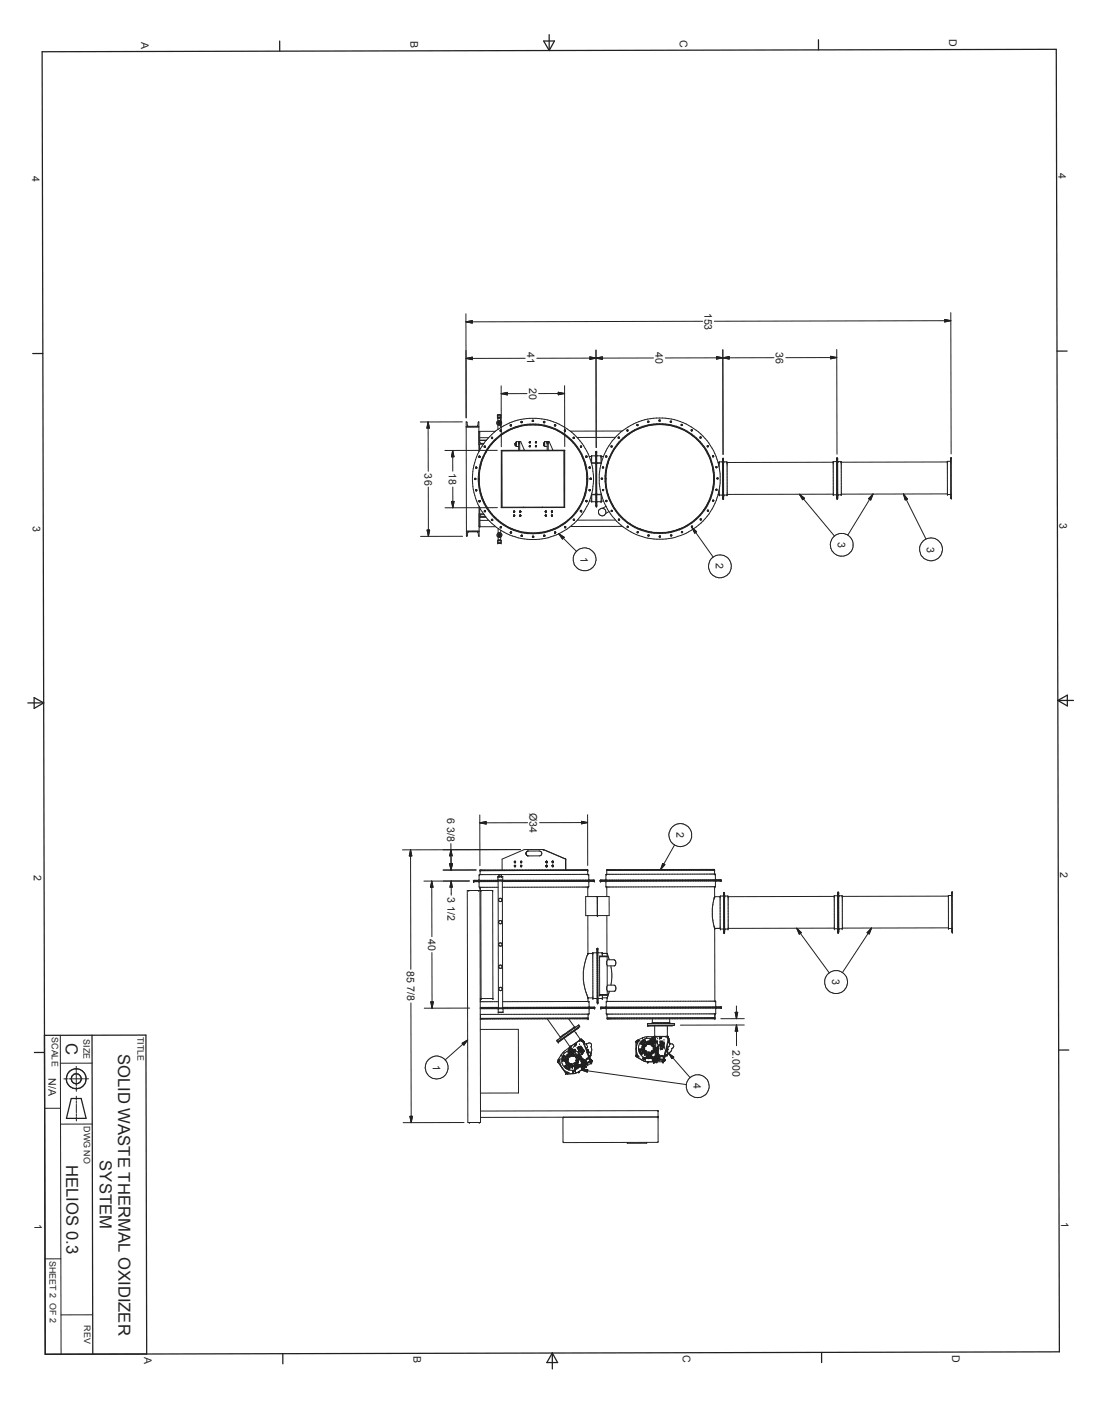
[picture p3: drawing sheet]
<svg xmlns="http://www.w3.org/2000/svg" width="222mm" height="280mm" viewBox="0 0 222 280" stroke-linecap="round" stroke-linejoin="round" font-family="sans-serif">
<defs><g id="words">
<g font-size="3.3" fill="#231f20">
<text x="13.2" y="208.8" transform="rotate(90 13.2 208.8)">C</text>
<text x="23.6" y="210.9" transform="rotate(90 23.6 210.9)">SOLID WASTE THERMAL OXIDIZER</text>
<text x="13.3" y="233.2" transform="rotate(90 13.3 233.2)">HELIOS 0.3</text>
<text x="20" y="232.3" transform="rotate(90 20 232.3)">SYSTEM</text>
</g>
<g font-size="2.1" fill="#231f20">
<text x="28.3" y="8.3" transform="rotate(90 28.3 8.3)">A</text>
<text x="82.2" y="8.2" transform="rotate(90 82.2 8.2)">B</text>
<text x="136.1" y="8" transform="rotate(90 136.1 8)">C</text>
<text x="190.1" y="7.9" transform="rotate(90 190.1 7.9)">D</text>
<text x="6.4" y="35.2" transform="rotate(90 6.4 35.2)">4</text>
<text x="212" y="34.7" transform="rotate(90 212 34.7)">4</text>
<text x="141.1" y="62.6" transform="rotate(90 141.1 62.6)">153</text>
<text x="105.6" y="70.5" transform="rotate(90 105.6 70.5)">41</text>
<text x="131.3" y="70.5" transform="rotate(90 131.3 70.5)">40</text>
<text x="155.4" y="70.4" transform="rotate(90 155.4 70.4)">36</text>
<text x="106" y="77.7" transform="rotate(90 106 77.7)">20</text>
<text x="85" y="94.8" transform="rotate(90 85 94.8)">36</text>
<text x="89.9" y="94.8" transform="rotate(90 89.9 94.8)">18</text>
<text x="6.6" y="105.2" transform="rotate(90 6.6 105.2)">3</text>
<text x="212.2" y="104.7" transform="rotate(90 212.2 104.7)">3</text>
<text x="116.3" y="111.4" transform="rotate(90 116.3 111.4)">1</text>
<text x="143.4" y="112.8" transform="rotate(90 143.4 112.8)">2</text>
<text x="167.8" y="108.5" transform="rotate(90 167.8 108.5)">3</text>
<text x="185.7" y="109.4" transform="rotate(90 185.7 109.4)">3</text>
<text x="89.6" y="163.7" transform="rotate(90 89.6 163.7)">6</text>
<text x="89.6" y="165.5" transform="rotate(90 89.6 165.5)">3/8</text>
<text x="106.1" y="162.7" transform="rotate(90 106.1 162.7)">Ø34</text>
<text x="135.5" y="166.6" transform="rotate(90 135.5 166.6)">2</text>
<text x="6.7" y="175.1" transform="rotate(90 6.7 175.1)">2</text>
<text x="89.6" y="179.6" transform="rotate(90 89.6 179.6)">3</text>
<text x="212.4" y="174.6" transform="rotate(90 212.4 174.6)">2</text>
<text x="89.6" y="181.4" transform="rotate(90 89.6 181.4)">1/2</text>
<text x="85.7" y="187.9" transform="rotate(90 85.7 187.9)">40</text>
<text x="81.5" y="194.5" transform="rotate(90 81.5 194.5)">85</text>
<text x="81.5" y="197.4" transform="rotate(90 81.5 197.4)">7/8</text>
<text x="166.6" y="196" transform="rotate(90 166.6 196)">3</text>
<text x="9.7" y="215.8" transform="rotate(90 9.7 215.8)">N/A</text>
<text x="86.7" y="213.1" transform="rotate(90 86.7 213.1)">1</text>
<text x="146.7" y="210.1" transform="rotate(90 146.7 210.1)">2.000</text>
<text x="138.9" y="216.9" transform="rotate(90 138.9 216.9)">4</text>
<text x="6.9" y="245.1" transform="rotate(90 6.9 245.1)">1</text>
<text x="212.5" y="244.6" transform="rotate(90 212.5 244.6)">1</text>
<text x="28.9" y="271.6" transform="rotate(90 28.9 271.6)">A</text>
<text x="82.8" y="271.5" transform="rotate(90 82.8 271.5)">B</text>
<text x="136.8" y="271.3" transform="rotate(90 136.8 271.3)">C</text>
<text x="190.7" y="271.2" transform="rotate(90 190.7 271.2)">D</text>
</g>
<g font-size="1.8" fill="#231f20">
<text x="10.4" y="207.6" transform="rotate(90 10.4 207.6)">SCALE</text>
<text x="16.7" y="208" transform="rotate(90 16.7 208)">SIZE</text>
<text x="27.5" y="207.6" transform="rotate(90 27.5 207.6)">TITLE</text>
<text x="16.8" y="225.4" transform="rotate(90 16.8 225.4)">DWG NO</text>
<text x="9.9" y="252.4" transform="rotate(90 9.9 252.4)">SHEET 2 OF 2</text>
<text x="16.9" y="265.3" transform="rotate(90 16.9 265.3)">REV</text>
</g>
</g></defs>
<!-- layer: Layer 1 -->
<g fill="none" stroke="#231f20" stroke-width=".2">
<path d="M113.1 78.8h-1.3M95 95.9h.1M95.1 95.7l.2 .1v.2h-.2zM95.1 95.7l-.1 .1M95.2 95.7l.1 .1M95.3 98.1v.1M95.3 95.9h.1M95.3 93.5l.2 .1-.1 .2-.2-.1zM95.3 93.5h.1M95.3 98l.2 .1M95.5 98.2l-.2 .1v-.1M95.5 98.1v.1"/>
<path d="M95.5 98.1h-.2M95.7 85.3h-2l-.2-.8-.1-.1v21.9M95.7 85.2v.1M95.9 84.5l-.2 .7M95.9 84.4v1.1M95.9 84.4v.1M95.9 85.5h-2.5M95.9 85.5v4.9M95.9 94.7v2.3M96 95.8h.1M96 91.3l-.1 .3h.1M96 91.3l.2 .1"/>
<path d="M96 88.9v1.3M96 91.3h.1M96 91.3v.3M96.1 94.2v.4M96.1 97.2v.4M96.1 88.6l.2 .2h.6M96.1 88.5v.1M96.2 91.4l-.2 .2M96.4 92.7a10.9 10.9 0 0 0 2.1 10.2M96.4 92.7a10.8 10.8 0 0 1 15.4-6.3 10.8 10.8 0 0 1 3.3 16.3 10.8 10.8 0 0 1-16.6 .2M96.8 88.9h-.9M97 89.4h.1"/>
<path d="M97.1 89.3l.1 .1M97.2 89.4v.2l-.2-.2M97.2 89.4h.1M97.2 89.4v.1M97.2 89.4h-.2M97.4 88.2h-1.3M97.4 88.1h-1.3M97.9 87.6h-1.8M98.4 87.7h.1M98.4 87.7l.2 .1M98.5 88.8l-.1 .1M98.5 87.5h.1"/>
<path d="M98.5 87.5l-.1 .2M98.5 87.5v.1M98.6 87.5v.1M98.6 87.6l.1 .1M98.7 87.6h-.3M98.7 87.7l-.1 .1M98.7 87.7h.1M99.1 88.2h.1M99.2 86.3l-3.3 .1h.2v2.1M99.3 88.1h-.2M99.6 83.1h.1M99.6 83.1v.4"/>
<path d="M99.6 83.5h.1M99.7 87.6v.1M99.7 83.7h.1M99.7 83.5v.8M99.7 83.5h-.1M99.7 85v1M99.8 84.6l.1 .3 .2-.2M100.1 84.6l-.2-.1-.1 .1M100.1 84.6v.1M100.2 83.5v.8M100.2 83.7h.1M100.2 83.7h-.5"/>
<path d="M100.2 85v.6M100.2 86.1v.3M100.2 86.3h.2M100.2 87.1v.1M100.3 84.3a.47 .47 0 0 1 0 .7 .47 .47 0 0 1-.7 0 .47 .47 0 0 1 .1-.7M100.3 84.3h-.6M100.3 86.1l-.2 .1 .1 .1M100.3 86.1h.1M100.3 83.1h-.7M100.3 83.1h.1M100.3 83.1v.4M100.3 83.5h.1"/>
<path d="M100.3 83.5h-.6M100.4 86.3h-.2M100.4 86.1v.2M100.4 86.3h.1M100.4 90.1h12.7v11.5h-12.7zM100.5 90.2v11.3M101.5 86.3h.1M102.2 85.1l.2-.1-.1 .3-.1-.1zM102.3 85l.1 .2M103.2 88.7h.1M103.2 88.7v.3M103.2 88.8h.1"/>
<path d="M103.2 89h.1M103.2 89v.1M103.2 88.7v.4M103.2 89.1h.1M103.4 88.4h.1M103.4 88.4h.9l.7 1.7M103.4 88.4v1h.5M103.4 88.7h-.2M103.4 89.1h-.2M103.9 88.4h.1M103.9 88.4v1.7M104.1 88.4h.1"/>
<path d="M104.1 88.4v1.7M104.3 84.5h.1M104.5 84.3v.1M104.5 84.3l-.2 .3h.3M104.5 84.4l.1 .2M104.5 84.4l.1 .1M104.6 84.5l-.1 .1M106 88.5l.1 .2M106 88.5v.1M106 88.6h.1M106 89.2l.1 .2M106.1 88.4l-.1 .2"/>
<path d="M106.1 88.4h.1v.2M106.1 88.4l-.1 .1M106.1 88.4l.1 .1M106.1 88.6v.1M106.1 89.2h-.1M106.1 89.2l-.1 .2M106.1 88.4h.1M106.1 89.2l-.1 .2h.2v-.2M106.1 89.2l.1 .1M106.2 88.5h.1M106.2 88.6l-.1 .1M106.2 88.6h-.1"/>
<path d="M106.2 89.2h.1M106.2 89.2h-.2M106.2 89.3v.1M106.2 88.5v.1M106.6 84.2v.1M106.9 84.2l-.2-.1-.1 .1M106.9 84.3h-.3M106.9 84.2v.1M107.3 88.5v.1M107.3 88.4l.1 .1M107.3 88.4h.1M107.3 88.4v.1"/>
<path d="M107.3 88.6h.1M107.3 89.2l.1 .2h-.2zM107.3 89.2h.1M107.4 89.2l-.1 .2M107.4 89.2v.1M107.4 88.5h-.1M107.4 88.5v.1h-.1M107.4 88.6h-.1M107.4 89.4h.1M108.9 88.7h.1M108.9 88.7v.3M108.9 88.8h.1"/>
<path d="M108.9 89h.1M108.9 89l.1 .1M109 88.6v.5M109 88.6l-.1 .1M109 88.6h.1M109 89h.1M109 89.1h.1M109 84.3l.1 .1M109 84.4h.1M109 84.4l-.2 .1 .2 .1M109 84.6h-.1M109.1 84.4v.1"/>
<path d="M109.1 88.4h.1M109.1 88.4v.2M109.1 88.4h.9l.7 1.7M109.1 88.6v.8h.5M109.1 88.6h-.1M109.1 89.2v.1M109.1 89.1h-.1M109.1 84.5h.1M109.1 84.5l-.1 .1M109.1 84.5v.1M109.6 88.4h.1M109.6 88.4v1.7"/>
<path d="M109.8 88.4h.1M109.8 88.4v1.7M111.2 85l.1 .2M111.2 85h.1M111.2 85l-.2 .2h.3M111.3 85.1v.1M111.8 86.3h.1M113 90.2v11.3M113.1 90.2h-12.7M113.2 86.1l-.2 .1 .1 .1M113.2 86.1h.1M113.2 86.1v.2"/>
<path d="M113.2 86.3h-.1M113.3 86.3h-.1M113.6 87.6h.2M114.8 87.6v.1M114.8 87.7l.1 .1M115 87.6h.1M115 87.6h-.2M115 87.6l-.1 .2M116.2 89.5l.3-.1-.1-.1h-.2l.1 .2M116.4 89.3l.1 .1M116.6 91.4h.1M117.1 92.6h.1"/>
<path d="M117.1 92.6v.1M117.1 92.7h.1M117.1 99h.1M117.3 91.4v.1M117.3 91.5h.1M117.3 91.3h.1M117.3 91.3v.1M117.4 91.3h.2l-.1 .2M117.4 91.5h.1M117.5 95.8h.1M117.5 95.9h.1M117.6 91.4h-.3"/>
<path d="M117.6 91.4l-.1 .1M118 98h.2v.2h-.2zM118.1 93.7h.1M118.1 93.7l-.1-.2 .2-.1v.3M118.2 95.8v.1M118.2 95.9h.2M118.2 98.1h.1M118.5 95.8h-.3M118.5 95.8v.1M118.5 95.8v.1h-.3v-.1M118.5 95.9h-.1M118.5 95.9h-.3"/>
<path d="M118.5 91.3h.1M118.5 91.4h-.5M118.5 98.8v.2M118.5 99v1.3M119.2 91.2h.1M119.2 91.2h-.7v1.4h.8l.1 .2 .1-.2h.9M119.3 90.4h.1M119.3 90.4v2.3M119.3 91.1l-.1 .1M119.3 92.8h.1M119.3 92.8l-.8-.1v.2M119.3 92.8v6.1"/>
<path d="M119.3 98.9h.1M119.3 98.9l-.8 .1M119.3 99l.1 2.2M119.4 90.4h.1M119.4 90.4h-.1M119.4 90.4v10.9M119.4 98.9h.1M119.4 98.9l-.1 .1h-.8M119.4 98.9l.1 .1h.9M119.5 90.4h.1M119.5 90.4v2.3M119.5 91.1l.1 .1h.7"/>
<path d="M119.5 98.9h.1M119.5 99v2.3M120.3 91.2h.1M120.3 91.2l.1 .1M120.4 91.3h.1M120.4 91.3v1.3M120.4 92.9v-.2l-.9 .1v6.1M120.4 95.8v.1M120.4 95.9h.1M120.4 98.8v.1h-.9M120.4 99v1.4M120.4 95.8h.1"/>
<path d="M120.6 93.5l.2-.1 .1 .2-.3 .1zM120.7 95.8h.1M120.7 95.8h-.3M120.7 95.9h-.3M120.7 98h.1l.1 .2h-.2zM120.7 95.9h.1M120.7 95.8v.1M120.9 91.4h-.5M121.3 95.8h.1M121.3 95.9h.1M121.3 91.3l.2-.1v.3h-.2zM121.5 91.4h-.2"/>
<path d="M121.7 92.6h.1M121.7 92.7h.1M121.8 98.9v.1M121.8 92.6v.1M122.3 91.4h.1M122.4 89.2l.2 .1-.1 .2h-.1zM123.3 87.6h-7.7M123.8 87.6h.1M123.8 87.6l.2-.1 .1 .1M124.1 87.6h-.3M124.1 87.6l-.2 .2-.1-.2M124.6 86.3h-10.4"/>
<path d="M125.1 87.5h.1M125.8 86.3h-.2M127 86.3h-.1M127.5 85h.2l.1 .2h-.2zM130.4 85a11 11 0 0 1 12.2 14 11 11 0 0 1-18 4.9 11 11 0 0 1 3.6-18.3l2.2-.6M131.8 85a10.8 10.8 0 0 0-10.4 10.1 10.8 10.8 0 0 0 9.1 11.4M132 84.1h.2v.2h-.2zM132.4 85a10.8 10.8 0 0 1 10.5 9.8 10.8 10.8 0 0 1-8.5 11.6 10.9 10.9 0 0 1-7.5-1M134.2 84.4h.1M134.5 84.4l-.1-.1-.2 .1M134.5 84.4l-.1 .2-.2-.2M134.5 84.4h.1"/>
<path d="M136.4 85l.2-.1 .1 .2-.2 .1zM138.4 86.1l.3-.1v.2l-.2 .1zM140.2 87.4l.2 .2-.1 .1h-.1zM141.7 89.2l.2 .1-.1 .2-.2-.1zM142.4 92.6h.1M142.5 99h.1M142.7 91.2h.2v.2h-.2zM142.9 95.8h.1M143.3 93.5l.3-.1v.2h-.2zM143.4 97.9l.2 .1v.2l-.2-.1zM143.6 95.8h.1M143.9 95.8l-.1-.2-.2 .2"/>
<path d="M143.9 95.8h-.3M143.9 95.8h.1M144 92.6h-.2M144 92.5h.1M144 92.5v1M144 98v1M144 99h-.2M144 99h.1M144.1 92.5h.1M144.1 99.1l.6 .1M144.7 91.8h.1M144.7 91.8l.1 8h.1"/>
<path d="M144.7 92.4h.1M144.7 92.4l-.7 .1M144.8 99.7h.1M144.8 91.7h.1M144.8 91.7l.1 .1M144.8 91.7v8.1M144.8 91.7v.1M144.8 99.8h.1M144.9 91.8h.1M144.9 99.8h.1M144.9 91.8v7.9M144.9 92.4h.1"/>
<path d="M144.9 92.4l.7 .1M144.9 99.7h.1M144.9 99.7v.1M145 92.5h.1M145 99.1h.1M145.6 92.5h.1M145.6 99.1h.1M145.6 92.5v6.5M145.6 99h.1M145.6 99l-.7 .2M166.9 92.4h.1M166.9 92.5h.1"/>
<path d="M166.9 92.4v6.6M166.9 92.5l-21.3 .1M166.9 99h.7v.3M166.9 98.9l-21.3 .1M166.9 99h.1M167.6 91.8h.1M167.6 92.3h.1M167.6 92.3l-.7 .1M167.6 99.7h.1M167.6 91.7v7M167.6 91.7h.1M167.6 91.7l.1 7.9"/>
<path d="M167.7 99.4l-.1 .3M167.7 99.7h.1M167.7 91.7h.1M167.7 91.7l.1 .1M167.8 91.8h.1M167.8 91.8v7.4M167.8 92.3h.1M167.8 92.3l.6 .1M167.8 99.6h.1M167.8 99.7h.1M167.8 99.7h-.1M167.8 92.4h.1"/>
<path d="M167.9 99l-.1 .7M167.9 99h.1M168.4 92.4h.1M168.4 92.4l.1 .1M168.5 99h.1M168.5 99h-.6M168.5 92.5h.1M168.5 92.5v6.5M189.7 92.4h.1M189.7 92.4v6.6M189.7 92.5h-21.2M189.7 98.9h-21.2"/>
<path d="M189.7 99l.7 .1M189.7 98.9h.1M189.7 99h.1M190.4 91.7h.1M190.4 91.7v7.9M190.4 92.3h.1M190.4 92.3l-.7 .1M190.4 99.6l.1 .1M190.4 99.6h.1M190.5 91.6h.1M190.5 91.6v8.1M190.5 91.7h-.1"/>
<path d="M190.5 99.7h.1M95.9 100.2l.2 .3M95.9 100.2v.2M95.9 101.4l.1 5.9-.3-.8h-2l-.1 .7-.2 .2v-1.1M96 106.3h-2.6M96.1 100.2v.3M96.1 100.2h-.2M96.1 100.2h.1M96.1 100.2l-.2 .1M96.1 101.5v1.4M96.1 105.4h.1M96.1 105.4h-.1"/>
<path d="M96.2 100.2l-.1 .3M96.8 102.9h-.9M97 103h-.7l-.2 .2v2.2M97 102.3h.1M97.1 102.2l.2 .1-.2 .2-.1-.1zM97.1 102.2h.1M97.2 102.2l.1 .1M97.3 103.4l-1.2 .1M97.3 103.5h-1.2M97.9 104.2h-1.8M98.4 102.9h.1M98.4 104v.1"/>
<path d="M98.4 104.2l.3-.1zM98.5 102.9h.1M98.5 104l.2 .1M98.5 104v.2M98.5 104h-.1M99 103.4h.1M99 103.5l1.3 1.1M99 103.5h.1M99 103.5a10.9 10.9 0 0 1-.9-14.2 10.9 10.9 0 0 1 17.6 .5 11 11 0 0 1 1.8 7.6 10.9 10.9 0 0 1-13 9.1 10.5 10.5 0 0 1-4.2-1.9M99.3 105.4h-3.3M99.7 108.2v.5M99.7 108.2h.1"/>
<path d="M99.7 108.7h.1M99.7 104.2h.1M99.8 104.1v.1M99.8 105.8v.9M99.8 107.5v.7M99.8 108.1h.1M99.8 108.2h-.1M99.9 107l-.1 .1M100 106.9l.1 .1M100 106.9l-.1 .1M100.1 107h.1M100.2 105.6h.1"/>
<path d="M100.2 107v.2M100.2 107l-.1 .3-.3-.2M100.3 104.5v.1M100.3 105.4h.1h-.1M100.3 105.4v.2M100.3 105.4l-.1 .2M100.3 106.1v.6M100.3 106.7l.2 .4-.2 .4M100.3 106.7h-.5l-.2 .3v.4l.3 .2 .4-.1M100.3 107.5v.7M100.3 108.1h.1M100.3 108.1h-.5"/>
<path d="M100.3 105.4h.1l-.1 .3M100.4 108.2v.5M100.4 108.2h.1M100.4 108.2h-.6M100.4 108.7h.1M100.4 108.7h-.7M101.6 105.4h.1M102.2 106.5v.2M102.2 106.5v.1M102.2 106.7h.1M102.2 106.6v.1M102.3 106.4l.2 .3h-.3"/>
<path d="M102.3 106.4h.1M102.3 106.4l-.1 .1M102.8 102.5h.2M102.8 102.4l.1 .1M102.8 102.4v.1M102.8 103.2v.1M102.8 103.2l.1 .1zM102.8 103.3h.2M102.9 102.3h.1M102.9 102.3l-.1 .1M102.9 102.5h.1M103 102.3h-.1"/>
<path d="M103 103.1l-.2 .1M103 103.1h.1M103 102.3l-.2 .1M103 102.5h.1M103 102.3l.1 .1M103 102.5h-.1M103 103.1l-.2 .2M103 103.1l.1 .1M103.1 102.4h.1M103.1 102.4l-.1 .1M103.1 103.1l-.1 .2M103.1 103.1l-.3 .1"/>
<path d="M103.1 103.1v.1M103.1 103.2v.1M103.1 103.3h-.1M104.1 103.2v.1M104.1 103.3h.1M104.1 102.4h.1M104.1 102.3l.2 .1M104.1 102.5h.1M104.1 103.1v.1M104.1 103.1v.2M104.1 103.1l.2 .1M104.2 102.3l-.1 .1"/>
<path d="M104.2 103.1h-.1M104.3 102.4h.1M104.3 102.4l-.2-.1v.2M104.3 102.5h-.2M104.3 102.4v.1M104.3 103.2h.1M104.3 103.2v.1M104.3 103.2h-.2M104.3 103.3h-.1M104.3 102.4h-.2M104.3 103.2l-.2 .1M104.4 107.3l.1 .1"/>
<path d="M104.4 107.2h.1M104.5 107.1h.1M104.5 107.2l-.1 .1M104.5 107.1l-.1 .1M104.5 107.1l.1 .2M104.6 107.3h.1M104.6 107.3h-.2M104.8 101.5v.1M106.7 107.3l.2 .1v.2h-.2zM108.6 101.5v.1M108.6 101.5h-8.2M108.9 107.2l.1 .2"/>
<path d="M109 107.1l-.1 .1M109 107.1l-.1 .2M109 107.1h.1M109 107.4h.1M109.1 107.1h.1M109.1 107.1l-.1 .3M109.2 102.4v.1M109.2 102.4l.1 .1M109.2 103.1v.1M109.2 103.2h.1M109.2 103.2v.1M109.2 102.3v.1"/>
<path d="M109.2 102.4h.1M109.2 102.3l.2 .1M109.2 102.5h.1M109.2 103.3h.2M109.3 102.5h.1M109.4 102.3h-.2M109.4 102.4v.1M109.4 102.3v.1M109.4 102.5h-.1M109.4 103.1h-.2M109.4 103.1v.1M109.4 103.2h.1"/>
<path d="M109.4 102.4h.1M109.4 102.4l-.2-.1v.1M109.4 102.4l-.2 .1M109.4 103.1v.2M109.4 103.2v.1M110.4 102.4l.1 .1M110.5 102.3h.1M110.5 102.3v.1l.1 .1M110.5 102.5h.1M110.5 103.1v.2M110.5 103.1h.1M110.5 103.1l.1 .1"/>
<path d="M110.5 103.2v.1M110.5 102.3l-.1 .1M110.5 103.1v.1M110.6 102.3v.2M110.6 102.3h-.1M110.6 102.4v.1M110.6 102.4l-.1 .1M110.6 103.1v.2h-.1M110.6 103.2v.1M111.1 106.6v.1M111.1 106.5h.2l-.1 .2-.1-.1zM111.1 106.7h.1"/>
<path d="M111.3 106.6v.1M112 105.4h-.2M113.1 105.5l.2-.1-.1 .3M113.1 101.5h-4.5M113.1 105.6l.1 .1M113.3 105.4h-.2v.2M113.8 104.1h-.1M114.8 104.1l.1 .1M115 104.1l-.1-.2-.1 .2M115 104.1v.1M115.1 104.1h-.3M116.2 102.3l.2-.2 .1 .3"/>
<path d="M116.2 102.3l.2 .1M116.2 102.3l.1 .1h.2M116.5 102.4h.1M116.6 100.3h.1M117.3 100.2v.1M117.3 100.3l.3-.1-.1 .2M117.3 100.3l.1 .1M117.3 100.3l.2 .1M117.6 100.3h-.3M117.6 100.4h-.1M118 100.3a12.1 12.1 0 0 0-13.1-16.4 12.1 12.1 0 0 0-7.6 19.5M118 100.3a12.1 12.1 0 0 1-20.7 3.1"/>
<path d="M118.5 100.3h.1M118.5 100.3v.1h.8M118.5 100.3h-.5M119.3 100.4h.1M119.3 100.4l.1 .1M119.4 100.5h.1M119.4 100.5v.1M119.4 101.2v.1M119.4 101.2h.1M119.4 101.3h.1M119.5 101.3h.1M119.5 101.2h.1"/>
<path d="M120.4 100.4h-.8l-.1 .2M120.4 100.4h.1M120.4 100.3h.1M120.9 100.3h-.5M121.4 101.4l-.7 .3M121.6 100.2h.1M121.6 100.2v.1M121.6 100.3l-.2 .1-.1-.1M121.6 100.3h-.3M121.6 100.2l-.3 .1M121.9 102.4l-.6 .4M122.3 100.3h.1"/>
<path d="M122.4 102.2l.1-.1 .2 .2-.3 .1zM122.4 100.7h.1M123.1 101.7v.1M123.3 104.1h-7.7M123.8 103.9h.2l.1 .2h-.3zM124.1 104.1h-.3M124.7 105.4h-10.4M125.1 104.1h.1M125.6 105.4v.2h.2M125.7 105.3l-.1 .1M125.8 105.3v.1M125.8 105.6h.1"/>
<path d="M125.8 105.4h-.2M125.8 105.4v.2M127.1 105.4h-.2M127.6 106.6h.1M127.7 106.4l.1 .1-.1 .2-.1-.1zM129.7 107.1h.2l.1 .1-.1 .1zM129.8 107.1h.1M132.1 107.3h.1l.1 .2h-.3zM136.5 106.4h.1l.1 .2h-.2zM138.5 105.4v.1M138.5 105.3h.2v.3h-.2zM140.1 103.2a10.9 10.9 0 0 1-9.4 3.4"/>
<path d="M140.3 103.9h.2l-.1 .2h-.2zM140.4 102.8a10.9 10.9 0 0 0-6.6-17.8 10.9 10.9 0 0 0-11.7 14.9 11.2 11.2 0 0 0 4.3 5.2l.5 .3M141.7 102.1l.2 .1v.1h-.2zM142.7 100.1h.2v.3zM142.9 100.1l.1 .1M93.8 178.3h.1M93.9 178.3h.1M94.9 176.3h.1M94.9 176.4h.1M94.9 176.4v.1M94.9 176.2h.1M94.9 176.2v.2"/>
<path d="M94.9 176.5h.1M95 176.5h.1M95 176.2h.1M95.8 176.5l.2 .1v1M95.9 178.3h.1M96 175.1h.1M96 177.6h.1M96 175.1l-.1 1.1M96 175.1h4.1M96 177.6h.2M96.1 178.3h.1M96.2 174.3h.1"/>
<path d="M96.2 174.3v.8M96.2 177.6v47.1h-2.5l-.1-46.4h2.7M96.2 174.1h.1M96.3 178.3h.1M96.3 178.3v21.6M96.4 178.3h.1M98.7 174.3h-2.5M98.7 178.2h.1M98.7 178.2l-2.4 .1M98.7 178.2v21.7M99.7 175.5v.7M99.7 175.5h.1"/>
<path d="M99.7 175.5h1v.7h-1M99.7 176.2h.1M99.8 176.3v25.6M99.8 176.5h-4.9M99.8 177.6h-3.6M99.8 176.2h-4.9M99.8 176.2v.1M99.8 176.3h.1M99.8 175.5h.1M99.9 175.1h.1M99.9 175.1v.4M99.9 175.5h.1"/>
<path d="M100 175.5h-.1M100.1 175.5h-.2M100.3 175.5h-.2M100.4 175.5h.1M100.4 175.1h.1M100.4 175.1v.4M100.4 175.1h-.4M100.6 176.3l-5.7 .1M100.6 176.2h18.4v.2M100.6 176.2v.1M100.6 176.2h.1M100.6 176.3l.1 25.5"/>
<path d="M100.6 176.3h.1M100.7 175.5h-.2M103 172.5v.1M103 172.5l.1 .1M103 172.5h.1M103 172.6h.1M103 173.4h.1M103.1 172.5v.1M103.1 172.5h.1M103.1 172.5h-.1M103.1 172.6h.1M103.1 173.3v.1"/>
<path d="M103.1 172.4l-.1 .1M103.1 173.2l.2 .1-.1 .1M103.1 173.2l-.1 .2M103.1 173.2v.2M103.1 173.4h.1M103.1 173.4v.1M103.1 172.4h.1M103.1 172.4l.1 .1M103.1 172.4v.1M103.1 173.2h.1M103.1 173.2l.1 .2M103.1 173.5h.1"/>
<path d="M103.2 172.6h-.1M103.2 173.2h-.1M103.2 173.4h-.1M103.2 173.4l-.1 .1M103.2 172.5l-.1 .1M103.2 172.5h.1M103.2 172.5h-.2M103.2 173.4h.1M103.3 172.5v.1M103.3 172.6h-.2M104.2 172.5l.2 .1M104.2 172.5v.1"/>
<path d="M104.2 172.5h.1M104.2 172.6h.1M104.3 172.5v.1M104.3 172.5h-.1M104.3 172.6h.1M104.3 173.2v.2M104.3 173.2v.1M104.3 173.3v.1M104.3 173.4h.1M104.3 173.4l.1 .1M104.3 173.2h.2M104.3 173.2h.1"/>
<path d="M104.4 172.4l-.2 .1M104.4 172.6h-.1M104.4 172.4h.1M104.4 172.4l.1 .1M104.4 172.4v.1M104.4 172.4l-.1 .1M104.4 172.6h.1M104.4 173.2h-.1M104.4 173.2h.1M104.4 173.2l.1 .2M104.4 173.5h.1M104.4 172.5h.1"/>
<path d="M104.4 173.2l.1 .2h-.2M104.4 173.4h.1M104.5 172.5h-.2M104.5 172.5v.1M104.5 172.5h.1M104.5 172.6h-.2M104.5 172.6h-.1M104.5 173.4l-.1 .1M104.5 173.4h-.1M104.5 172.6h.1M105.5 170.5l.2-.1h2.4a.5 .5 0 0 1 .4 .4 .5 .5 0 0 1-.4 .5h-2.4a.53 .53 0 0 1-.2-.8zM107.5 176.3h-6.9"/>
<path d="M108.8 170.1h-3.8l-4.4 1.9v2.1M108.8 170.1h.1M108.8 170.1l4.5 1.8M109.4 172.5v.1M109.4 172.5h.1M109.4 172.4v.2M109.4 172.4v.1M109.4 172.6h.1M109.4 173.2h.1M109.4 173.2v.1M109.4 173.2v.2M109.4 173.4h.1"/>
<path d="M109.4 173.3v.1M109.5 173.2l-.1 .1M109.5 172.4h.1M109.5 172.4l.1 .1-.1 .1M109.5 172.4l-.1 .1M109.5 172.4l.1 .1M109.5 172.6h.1M109.5 173.2h.1M109.5 173.2v.1M109.5 173.4h-.1M109.5 173.4h.1M109.5 172.5h-.1"/>
<path d="M109.5 172.5h.1M109.5 172.5v.1M109.5 172.6h-.1M109.5 173.2h-.1M109.5 173.3h.1M109.5 173.3v.1M109.6 172.5h-.2M109.6 173.2h-.2M109.6 173.2v.1M109.6 173.3l-.1 .1M110.6 172.5v.1M110.6 172.4l.2 .1"/>
<path d="M110.6 172.5l.1 .1M110.6 172.4l.1 .2M110.6 172.6h.2M110.6 173.2v.2M110.6 173.4h.1M110.7 172.4l.1 .1M110.7 172.6h.1M110.7 173.2l-.1 .2M110.7 172.4h.1M110.7 172.4l-.1 .1M110.7 173.2h.1M110.7 173.2l.1 .1"/>
<path d="M110.7 173.4h.1M110.8 172.5h.1M110.8 172.4v.1M110.8 172.5h-.1M110.8 173.4h-.1M110.8 173.4h-.2M110.8 172.5h-.2M110.8 172.5v.1M110.8 172.6h-.1M110.8 172.5l-.1 .1M110.8 173.2v.2h-.2M110.8 173.2h-.2"/>
<path d="M113.3 171.9h.1M113.3 171.9v2.2M117.3 179.5h4.7v3.8h-4.7zM117.7 174.1v.9M117.7 174.1h.1M117.7 174.1h-21.6l.1 .2M117.7 174.2h.1M117.7 174.2l-19.2 .1M117.7 177.6v1.9M117.8 177.6h.1M117.8 175l-17.7 .1M117.8 175h.1"/>
<path d="M117.8 175l.1 .1M117.9 175.1h.1M117.9 175.1l.1 1.1M117.9 177.6h-17.3M117.9 177.5v.1M118.1 176.4l-.2 .1v1M118.9 176.4h.1M118.9 176.4l-18.3 .1M119 176.3h.1M119 176.2h.1M119 176.3h-11.5M119 176.4h.1"/>
<path d="M119.6 179.5h-.1M119.6 179.5h.1M119.6 179.5v3.8M119.7 179.5h.1M120.2 176.3h.1M120.3 176.4h.1M120.3 176.2h.1M120.3 176.2l24.1-.1v.3h-24.1M120.3 176.2l-.1 .2h.1M121.2 176.4l.2 .1v1M121.4 175.1l-.1 1.1M121.4 177.5h.1"/>
<path d="M121.4 177.5v.1M121.4 175.1h.1M121.4 175h.1M121.4 175v.1M121.4 177.6h.1M121.5 177.6v1.9M121.6 174.1h.1M143 174.2h.1M143.1 179.6h.1M143.1 179.6l-.4 2.2v1.8l.4 2.2M143.1 174h.1M143.1 174l-21.6 .1v.9"/>
<path d="M143.1 174v1M143.1 174.2h.1M143.1 174.2h-21.6M143.1 177.5v2M143.1 179.5h.1M143.1 179.5v.1M143.2 175h-21.8M143.2 175h.1M143.2 175l.1 1M143.2 177.5h.1M143.2 177.5l-21.8 .1M143.3 176v.1"/>
<path d="M143.3 176.1h.2M143.5 176.4h-.2l-.1 1.1M144.2 179.5h.1M144.2 179.5l.1 6.5M144.2 179.5h-1.1M144.3 176.4h.1M144.4 176.2l-24.2 .1M144.4 176.3h.1M144.4 176.2h.1M144.4 176.1h.1M144.9 178.7h.1M144.9 179.2l-.7 .3"/>
<path d="M145 178.6h.1M145 178.6v1.7M145 178.6l.1 .1M145 178.6v8M145.1 178.7h.1M145.1 178.7v7.7v.3l-.1-.1M145.1 179.2l.1 .2M145.2 179.4h.1M145.2 179.4h.6M145.8 179.4h.1M145.8 179.4v6.6M167.1 179.4h.1"/>
<path d="M167.1 179.4l-21.3 .1M167.8 178.7h.1M167.8 179.2l-.1 .1h-.6v6.5M167.8 178.6h.1M167.8 178.6v8M167.8 178.6v4M167.9 178.6h.1M167.9 178.6l.1 .1M168 178.7h.1M168 178.7v7.9h-.1M168 179.3h.1M168 179.2v.1"/>
<path d="M168.1 179.3h.1M168.1 179.3l.6 .1M168.7 179.4h.1M168.7 179.4v6.5M189.9 179.3h.1M189.9 179.4h-21.2M189.9 179.4l.1 6.5M190.6 178.6h.1M190.6 178.6l.1 8M190.6 179.1v.1M190.6 179.2h.1M190.6 179.2l-.7 .1v.1"/>
<path d="M190.7 178.5h.1M190.7 178.5v8.1M190.7 178.6h-.1M96.2 199.9v.6M96.2 199.9h.1M96.3 199.9h.1M96.5 199.9h.1M98.7 199.9h-.1M98.7 199.9h.1M98.7 199.9h-2.4M117.7 190.9v.1M117.7 191l-.8 2.9-.1 2.3 .4 1.8 .6 1.7"/>
<path d="M117.7 183.3v7.6M117.7 190.9h.1M117.8 199.7h.1M117.8 199.7v.8M118.7 190.8h.1M118.7 190.7h.1M118.7 190.7v8.2M118.7 190.9h-1M118.7 198.9v.8M118.7 199.7v.2h.8l.1 .1M118.7 199.7h-.9M118.7 199.8h.1"/>
<path d="M119.6 189.9h.1M119.6 189.9v10.8M119.6 190.6h.1M119.6 190.6l-.9 .1M119.6 183.3h.1M119.6 189.8h.1M119.6 189.8v.1M119.7 189.8h.1M119.7 189.8v11M119.7 189.8h-.1M119.7 183.3h.1M119.7 189.9h.1"/>
<path d="M119.7 190.6l.2 .1h.7M119.8 200h.1M120.1 191.5h.1M120.1 191.4h.1M120.1 191.4l1.5 .1M120.1 191.5v7.6M120.1 191.4v.1M120.1 199.1h.1M120.1 199.1v.1M120.1 199.2h.1M120.6 190.7h.1M120.6 190.7v.7"/>
<path d="M120.6 199.9l-.8 .1M120.6 199.9h.1M120.6 190.8h.1M120.6 199.2v.6M120.6 199.8h.1M120.6 199.8v.1M121.5 183.3l.1 7.6M121.6 199.7v.8M121.6 190.9h.1M121.6 190.9h-1M121.6 190.9l.4 1.2M121.6 190.9v.1"/>
<path d="M121.6 191.5v7.6M121.6 191.5h-1.5M121.6 192.1h1.4a.73 .73 0 0 1 0 1.2h-1.4M121.6 197.2h1.4a.81 .81 0 0 1 .1 1.2h-1.5M121.6 199.1l-1.5 .1M121.6 199.1h-1.5M121.6 199.7h.1M121.6 199.7h-1M122 198.4l-.4 1.3M122.4 193.3l.1 1.5-.1 2.4M143 185.4h.1M143.1 185.8h.1"/>
<path d="M143.1 185.8l.1 14.6M144.2 185.8h-1.1M144.3 186h.1M144.8 186h-.5M144.9 186h-.1M144.9 186l.1 .1M145 186.6h.1M145 180v6.7M145 186.7h.1M145.1 186.6h.1M145.2 186h.1M145.2 186l-.1 .1"/>
<path d="M145.8 186h.1M145.8 186h-.6M167.1 185.8v.1M167.1 185.8h-21.3M167.1 185.9h.6l.1 .1M167.1 185.9h.1M167.8 186.6h.1M167.9 186.1v.5M167.9 186.6h.1M168.1 185.9h.1M168.1 185.9l-.1 .1M168.7 185.9h.1"/>
<path d="M168.7 185.9h-.6M190 185.7l-21.3 .1M190 185.9h.6v.1M190 185.9h.1M190.7 186.5h.1M12.1 207.2l.1 63.9M13.6 216h-.8M14.2 216h-.4M15.3 213.5v.8M15.3 214.5v.4M15.3 215.1v1.7M15.3 217v.4"/>
<path d="M15.3 217.6v.9M15.3 219.4v.8M16.1 216h-1.7M16.7 216h-.4M17.7 215.9l-.8 .1M18.4 212.8h-6.3M96.2 201.9h4.6v.7M96.2 206.1l7.6-.1v12.8h-7.6M96.2 203.1v.8M96.2 203.9h.1M99.8 201.9h.1M99.8 201.9v.7"/>
<path d="M99.8 202.6h.1M99.8 200.5h-3.6M99.8 201.7h-3.6M99.9 201.8h.1M100.7 200.5h17.2M100.7 201.8h.1M100.7 201.8v.1l18.4-.1M100.8 202.6h-1M109.6 204l2.6 3.6M111.5 208.3h.1M111.5 208.3l.2 .2M111.7 212.4h.1"/>
<path d="M111.7 212.5h.1M111.7 212.4v.1M111.7 212.5l1.6 2.3M111.7 212.5l1.2 1.7 .5 .4M111.7 212.5h.4l.3 1 .9 1.3M111.7 208.5l.1 .1M111.8 208.5l.1 .1M111.8 208.6h.1M111.8 212.4h.1M111.9 208.6h.1M111.9 212.1l.1 .1v.1zM112 212.2h.1"/>
<path d="M112.2 211.9l-.1 .4-.3 .1M112.2 207.6v.2M112.2 207.6h.1M112.3 211.2l-.6 1.2M112.4 211.2h.1M112.7 212.2h.1M112.7 212.2h-.1M112.8 211.5v.1M112.8 211.7h.1M112.8 211.7h-.1M112.8 211.6h.1M112.8 211.6l-.1 .6"/>
<path d="M112.8 212.2h-.1M112.9 210.6h.1M113 207.8l1.2 1.7M113 211.3l-.2 .3M113 211.3h.1M113 211.3h-.2l-.1 .4M113 211.3l-.3 1.1v-.7M113.1 212.2h-.2M113.1 212.3h.1M113.1 213.4l.3 .3M113.1 213.4l.3 .4M113.1 213.4h.2l.8 .6-.1 .1-.6-.3"/>
<path d="M113.1 211.4a.71 .71 0 0 0-.1 1l.1-.1M113.2 211.4l.1 .1-.2 .8M113.2 211.4h-.1M113.2 212h.1M113.2 212.1h.1M113.2 212v.1M113.2 212l.1 .1M113.2 212.1l.1 .6M113.3 212h-.1M113.3 211.9h.1M113.3 212h.1M113.3 211.9v.1"/>
<path d="M113.3 211.9l-.1 .1M113.3 212.1h.1M113.3 212.7l.2 .4M113.3 214.8h.1M113.3 213.2h.1M113.3 213.2l.4 .4 .5 .2M113.3 213.7h.1M113.3 214.8l.4 .2M113.4 212l-.1 .1M113.4 211.9v.1M113.4 211.9h.1M113.4 212.5l.1 .2"/>
<path d="M113.4 213.7h.1M113.4 212h.1M113.4 212v.1M113.4 212.1h-.1M113.4 212.1h.1M113.4 214.6h.1M113.4 214.6l-.1 .2M113.4 212.2h.1M113.4 212.2l.8 1M113.4 212.4l.2 .2M113.4 212.4h-.1l.1 .1M113.4 212.4v.1"/>
<path d="M113.4 213.2h.1M113.4 213.2h-.1M113.4 213.7l.5 .3M113.4 213.7v.1M113.5 212.2h-.1M113.5 213.1l.4 .3 .6 .2M113.5 213.2l.7 .4v.1M113.5 211.4l-.2 .5M113.5 212l.2 .4M113.5 212v.1M113.5 212.1l.1 .1M113.5 212.2l.7 1"/>
<path d="M113.5 212.2h.1M113.5 212.3l-.1 .1M113.6 211.4l-.2 .1M113.6 211.4v.1M113.6 212h.1M113.6 212h-.1M113.6 212h.2l-.2 .2M113.6 212.6l.1 .1-.2 .1v-.1M113.6 212.6l-.1 .1M113.6 214.7l.1 .1h-.2zM113.6 212.1h.1M113.6 212.1l.1 .1"/>
<path d="M113.6 212.2h.1M113.6 212.2l.6 .9M113.6 212h.2l-.1 .2M113.6 212l-.1 .1M113.7 212.2h.1M113.7 212.6l.2 .3M113.7 212v.1M113.7 212h.1M113.7 212l-.1 .1M113.7 212.6l-.1 .1M113.7 212.1v.1M113.7 213.1l.2 .1"/>
<path d="M113.8 211.2h.1M113.8 211.2v.2M113.8 211.4h.1M113.8 211.3h.1M113.8 211.3h-.1M113.8 211.8l-.2 .2M113.8 212.1l-.1 .1M113.8 212.1l-.2-.1 .1 .2M113.8 210.6h.1M113.8 211h.1M113.8 211h.2M113.8 211l.1 .1"/>
<path d="M113.8 211l-.2 .1v.3M113.8 211.2l-.1 .1M113.8 213l.1 .2M113.8 213h-.1v.1M113.8 213l-.1 .1M113.9 203.9l1.2 1.7M113.9 210.8h.1M113.9 210.8v.1h.2M113.9 211.2h-.1M113.9 211.2h.1M113.9 211.2l-.1 .1M113.9 212.9l-.1 .1"/>
<path d="M113.9 214h.1M113.9 210.3a2.03 2.03 0 0 0-1.1 3 2.03 2.03 0 0 0 3.2 .3l.3-.4M113.9 210.4a.51 .51 0 0 1 .4-.4 .51 .51 0 0 1 .5 .1l2.2 3.2M113.9 210.4h-.1v.2M113.9 210.4v.2M113.9 210.6l.1 .1M113.9 210.6h-.1M113.9 211.1l-.2 .1v.1M113.9 211.1l.1 .2M113.9 211.3l-.1 .1M113.9 211.3h.1M113.9 211.2v.2h-.1"/>
<path d="M113.9 211.2l.1 .1M113.9 213.2v.1v-.1M113.9 213.2h.1M114 213.9l-.1 .1M114 210.7l-.1 .1M114 211h.1M114 211.3h.1M114 211.3h-.1M114 214.7l-.4-.1-.3 .2M114 209.7h.1M114 210.4l.1 .2M114 210.8h.1"/>
<path d="M114 210.7l.2-.1v.2M114 210.8l.1 .1M114 211l.2 .3M114 211.3l.2 .2M114 211.3l-.2 .1-.1-.1M114 213l.2 .2M114 213.6v.2M114.1 209.7h.1M114.1 209.6h.1M114.1 209.7l-1.1 .8-.7 .7M114.1 209.6v.1M114.1 209.7h-.1"/>
<path d="M114.1 210.4h-.1M114.1 210.9h.1M114.1 210.9l.1 .2M114.1 211h-.1M114.1 213.1l-.1 .1M114.1 209.7l.1 .3M114.1 210l-.3 .1M114.1 210.6v.1M114.2 209.5h.1M114.2 209.5l-.1 .1M114.2 210.8l-.1 .1M114.2 210.9v.2"/>
<path d="M114.2 211.5h-.6l-.1 .5M114.2 213.2h.1M114.2 213.7v.1M114.2 210.8v.1M114.2 211.1h.1M114.2 209.5l-.1 .2M114.3 210.8h.1M114.3 210.8h-.1M114.3 210.8l.1 .2M114.3 211.1h.1M114.3 211.1v.2M114.3 213v.2"/>
<path d="M114.3 213.1h.1M114.3 213.2h.1M114.3 209.4h.1M114.3 209.4l-.1 .1M114.3 209.4v.1M114.3 210.8l.2 .1M114.3 211.1h-.1M114.3 211.3l.1 .1M114.3 211.3h-.1l.1 .1M114.3 212.9l-.1 .3M114.3 213l.2 .1M114.3 213h.1"/>
<path d="M114.4 209.4l-.2 .1M114.4 211l.1 .1M114.4 211l-.1 .1M114.4 211v.1M114.4 211.4l-.8 .6M114.4 213.2h-.2M114.4 213.2h.1M114.4 209.7h.1M114.4 210.3l.1 .1M114.4 210.3l-.3 .1M114.4 210.3l.4 .1M114.5 210.4h.1"/>
<path d="M114.5 211h.1M114.5 210.9h.1M114.5 210.9v.1M114.5 210.9l-.1 .1M114.5 211l-.2 .1M114.5 213h-.2M114.5 212.9v.2M114.5 213v.1M114.5 213.1v.1M114.5 212.9h-.1M114.5 213.2h.1M114.5 213.2h-.1"/>
<path d="M114.5 213.1l-.1 .1M114.5 213.6l.1 .1M114.5 213.6h.1M114.5 210.4h-.5M114.5 211.1l.2 .1M114.5 211.1l-.2 .2M114.5 211.1l.1 .2M114.5 213.2v.1M114.5 213.3l.1 .2M114.5 213.5v.1M114.5 213.6h.2M114.6 210.4h.3"/>
<path d="M114.6 210.4h.1M114.6 210.4h-.1M114.6 213.2l.2 .1M114.6 213.2h-.3M114.6 213.3h.1M114.6 213.3h-.1M114.6 213.6h.1M114.6 213.6h-.1M114.6 210.3v.1M114.6 213.7h.1M114.7 211.3h.1M114.7 211.3l-.3 .1"/>
<path d="M114.7 213.3l.1 .1M114.7 213.3l-.1 .2M114.7 213.6h.1M114.7 213.6l-.1 .1M114.7 211.1h.1M114.7 211.1l-.3 .3M114.7 211.3l.1 .1M114.7 211.2v.1M114.7 214.4l.2-.1v.1zM114.7 210.2v-.1a.37 .37 0 0 0-.6 .3M114.7 210.2l-.6 .1M114.7 210.2l2.2 3.1"/>
<path d="M114.7 211.1v.1M114.8 213.4l-.1 .2M114.8 214.4h.1M114.8 214.9l-1.1 .1M114.8 210.6h.1M114.8 210.6h-.7M114.8 210.9h-.4M114.8 210.9l.5 .3 .3 .3M114.8 210.9l.2 .1M114.8 211.2h.1M114.8 211.2v.1M114.8 211.2l-.1 .1"/>
<path d="M114.8 211.3h.1M114.8 213.3v.1M114.8 209.5h.1M114.8 210.6v.2h-.5h.4M114.8 211.1l-.1 .2M114.8 211.1h.1l.8 1.2M114.8 211.1l.2 .1M114.8 211.1l.1 .1M114.8 211.2l.2 .1M114.8 213.5h-.2M114.8 213.5l-.1 .1M114.8 214.3h.1"/>
<path d="M114.9 213.3l.3 .2M114.9 213.3h-.1M114.9 210.3l.9 .3M114.9 210.5l-.8 .1M114.9 210.5h.1M114.9 211.3h-.1M114.9 211.3h.1M115 211l.6 .4M115 211.2v.1M115 211.3l-.1 .1-.2-.1M115 211.3v.1h-.3M115 211.2l.7 1"/>
<path d="M115 211.3l-.1 .1M115 212.8l-.5 .3M115 212.8l-.5 .4M115 211.3l.6 .8M115 211.3v.1M115 213.4l-.2 .1M115 205.6h.1M115 205.6l-2.8 2M115 206.4l1.2 1.7M115 210.1h.1M115 213.2h.1M115.1 210l.2 .1-.1 .2z"/>
<path d="M115.1 210.1v.1M115.1 212.9l-.1-.1-.1 .5M115.1 213v.3M115.1 213v.2M115.1 213.2l.1 .1M115.1 213.3h.1M115.1 213.2h.1M115.1 213.1l-.1 .1M115.1 213.7h.1M115.1 213.6v.1M115.1 209.2v.1M115.1 209.2h.1"/>
<path d="M115.1 209.3h.1M115.1 210.1h.1M115.1 210.2h.1M115.1 212.9l.2 .1M115.1 212.9h.1M115.2 209.2h.1M115.2 209.2h-.1M115.2 210.1h.1M115.2 210.1v.1M115.2 210.1h-.2M115.2 210.1h-.1M115.2 210.2h.1"/>
<path d="M115.2 213.3h-.1M115.2 213.5l-.1 .1M115.2 214h-.1M115.2 214.3h.1M115.2 214.3l-.1-.2 .1 .2M115.2 214.3l.1 .1M115.2 214.3v.1M115.2 210.1l-.1 .1M115.2 213.1l-.1 .1M115.2 213h.1M115.2 213.1h.1M115.2 213l.1 .1"/>
<path d="M115.2 213h-.1M115.2 214.4h.1M115.3 208.9v.2M115.3 208.9h.1M115.3 213v.2M115.3 213.1l-.2 .1M115.3 213.1h.1M115.3 213h-.2M115.3 213.1h-.2M115.3 213.1v.1M115.3 214.4h.1M115.3 205.6h-.3"/>
<path d="M115.3 208.9l.1 .1M115.3 209.1l-.1 .1M115.3 212.8h.1h-.2M115.3 213.2h.1M115.3 213.2l-.2 .1M115.3 213.2v.1M115.3 209.1h.1M115.3 212.8l.2 .5M115.3 213.2l.2 .1M115.3 213.2h-.3M115.4 209h.1M115.4 209l-.1 .1"/>
<path d="M115.4 212.3l.2 .1M115.4 212.3h.1M115.4 212.4h.1M115.4 212.8l-.1 .1h.2M115.4 212.8l.1 .1M115.5 212.2h.1M115.5 212.2l-.1 .1M115.5 212.2v.1M115.5 212.3l.1 .1M115.5 213.3l-.3 .2M115.5 213.2h.1M115.5 213.3h.1"/>
<path d="M115.5 213.3l.4-.3-.3 .5-.5 .2M115.5 214.7l-.5 .2M115.5 211.4h.1M115.5 212.1l-.1 .2M115.5 212.1h.1M115.5 212.1v.1M115.5 212.2l.1 .1-.1 .1M115.5 212.1l.1 .2M115.5 213.8l-.4 .2M115.5 213.8h.1M115.5 213.8l.1 .1M115.6 211.4l.2 .4"/>
<path d="M115.6 211.4h.1M115.6 212.1l.1 .1M115.6 211.5h.1M115.6 212.4l-.6 .4M115.6 212.5l-.5 .4M115.6 212.7l.1 .1M115.6 212.7l-.2 .1M115.6 212.5l.1 .1M115.6 213.1l.2 .2M115.6 213.7l-.1 .1M115.6 213.7h.1M115.6 211.2v.1"/>
<path d="M115.6 211.2h.2l.3 .7M115.6 212.3v.1M115.6 213.1l-.2 .2M115.6 213.8l-.4 .2M115.7 209.8h.1M115.7 209.9l.3 .4M115.7 211.7l.1 .1M115.7 212.2l-.1 .1M115.7 212.2v.1M115.7 212.3l-.1 .1M115.7 212.5h-.1M115.7 212.8l-.2 .1"/>
<path d="M115.7 211.2h.1M115.7 212.3l.1 .1M115.7 212.3h.1M115.7 212.6l-.1 .1M115.7 212.6l.1 .1-.1 .1M115.7 212.8l-.2 .3M115.8 211.8v.6M115.8 213.3h.1M115.8 209.8h.1M115.8 209.8h-.1l.3 .4M115.8 212.4h.1M115.8 212.4l-.1 .3"/>
<path d="M115.8 212.4l-.1 .1M115.8 213.4h.1M115.8 213.5l-.6 .3-.1 .2M115.8 213.5l.1 .1M115.8 205.6l.1 .1-4.1 2.8M115.8 205.7l-3.9 2.9M115.8 209.8l.1 .1M115.8 211l.8 1M115.8 211h.1M115.8 211l.4 1 .2 .1M115.8 211.3l-.1 .1M115.9 213.3h.1"/>
<path d="M115.9 213.3l-.1 .1M115.9 213.3h-.1M115.9 213.5l-.3 .2M115.9 213.5h.1M115.9 214.5h.1M115.9 209.5h.1M115.9 209.5l-.3 .3M115.9 209.6v.1M115.9 209.9h.1M115.9 211.8v.3M115.9 213.2l.1 .1M115.9 213.2l-.1 .3"/>
<path d="M115.9 213.2h.2l-.1 .2M115.9 214.6h.1M115.9 214.6l-.5 .1M115.9 214.5v.1M115.9 205.2l.2 .2M115.9 205.2h.1M115.9 205.2l-4.4 3.1M115.9 209.7l.1 .1M115.9 209.7l-.1 .1M115.9 209.7h-.1M115.9 210.8l.5 .8M115.9 211.9v.2"/>
<path d="M115.9 212.1h.2M115.9 213.2h.1M115.9 213.5l-.3 .3M115.9 214.6l-1.1 .3M116 209.5l.6 .9M116 209.5h.1M116 209.5l-.1 .1M116 210.1l.1 .2M116 210.3l-.2 .2v.5M116 213.3l-.1 .2M116 213.3h.1M116 213.3v.2"/>
<path d="M116 213.3l-.1 .1M116 213.5h.1M116 213.4h-.2M116 214.5h.1M116 214.5h-.1M116 209.8l-.1 .1M116 209.8v.1M116 210.2h.1M116 210.2v.1M116 211.2l-.1 .1M116 211.2h.1M116.1 208.2h.1"/>
<path d="M116.1 208.9h.1M116.1 210h.1M116.1 210v.3M116.1 210l-.1 .1M116.1 210.3h.1M116.1 210.3h-.1M116.1 205.4h.1M116.1 205.4l-4.3 3v.2M116.1 208.2l-1.7 1.2M116.1 210l-.1 .2M116.1 210.1v.2zM116.1 210.4h.1"/>
<path d="M116.1 210.3l.1 .1M116.1 211.3l.1 .3M116.1 210.1v.1M116.2 210h.1M116.2 210h-.1M116.2 210.1h.1M116.2 210.1h-.1M116.2 210.2h.1M116.2 210.3l-.3 .4 .8 1.3M116.2 210.3h.1M116.2 210.2l-.1 .1M116.2 210.4h.1"/>
<path d="M116.2 210l-.1 .1M116.2 210l.2 .1M116.2 211.6l.1 .1M116.2 211.6l.2 .2M116.2 213.4h.1M116.2 213.4l.2 .1M116.3 208.1l-.2 .1M116.3 210.1v.1M116.3 210.3h.1M116.3 210.3h-.1M116.3 210.4h.1M116.3 210.4h-.1"/>
<path d="M116.3 213.2h.1M116.3 208.1h.1M116.3 208.1h-.1M116.3 209.7h.1M116.3 209.7v.2l.2-.1M116.3 209.8h.1M116.3 210l.2 .2M116.3 210h.1M116.3 210l.1 .1M116.3 210h-.2M116.3 210.2h.1M116.3 210.2v.1"/>
<path d="M116.3 210.6h.1M116.3 210.6l-.2-.2 .3 .5M116.3 211.8h.1M116.3 211.7v.1M116.3 211.7l.1 .4M116.3 213.3h.1M116.3 208.1l.2 .1M116.3 208.1l-1.9 1.3M116.4 208.3h.1M116.4 209.4l.5 .8-.2 .2M116.4 209.4h.1M116.4 209.4l-.3 .2"/>
<path d="M116.4 209.7h-.1M116.4 209.7h.1M116.4 209.8h.1M116.4 210h.1M116.4 209.9h.1M116.4 209.8v.1M116.4 210h-.1M116.4 210v.2M116.4 210.1l-.1 .2M116.4 210.3h-.1M116.4 210.3v.1M116.4 210.3h.1"/>
<path d="M116.4 210.3l-.1 .1M116.4 211.8v.3M116.4 213h.1M116.4 213l-.1 .2M116.4 213.2l.3 .1M116.4 213.2h.1M116.4 213.2l.2 .1M116.4 208l-.1 .1M116.4 208.1h.1M116.4 210.4h-.2M116.4 210.4h-.3M116.4 213.5h.1"/>
<path d="M116.4 208h.1M116.4 208.1l.2 .1M116.4 209.7l-.1 .1 .1 .1M116.4 209.7l-.1 .1M116.4 209.9l.3 .3M116.4 210.1h.1M116.4 210.2h.1M116.4 210.1v.2M116.4 210.9h.1M116.4 210.9h.2M116.4 212.9h.1M116.4 212.9l.3 .1"/>
<path d="M116.4 213l.2 .1M116.4 213.3h.1M116.4 213.6h.1M116.4 213.6l.1 .1M116.5 208.1h.1M116.5 208.1v.2M116.5 208.2v.1M116.5 208.1l.1 .1M116.5 208.1h-.1M116.5 208.3h.1M116.5 209.7l-.1 .1M116.5 209.7v.1"/>
<path d="M116.5 209.7h.1M116.5 209.8h.1M116.5 209.7v.2M116.5 209.7h-.2M116.5 210.2l-.3 .2M116.5 210.3h-.1M116.5 211.9v.6M116.5 212.7l-.1 .3M116.5 212.8h.1M116.5 213.5h.1M116.5 213.5l-.1 .1M116.5 213.6h.1"/>
<path d="M116.5 213.7h.1M116.5 209.8l.2 .3M116.5 209.8v.1M116.5 210.8h.1M116.5 210.9h.1M116.5 210.8v.1M116.6 208.2l-.1 .1M116.6 208.2h.1M116.6 210.8h.1M116.6 210.8v.1M116.6 210.9h.1M116.6 212.2h.1"/>
<path d="M116.6 212.3h.1M116.6 212.5h.1M116.6 212.4h.1M116.6 212.4l.3 .1M116.6 212.5l.1 .1zM116.6 213.1h.1M116.6 213.3h.1M116.6 213.6h.1M116.6 213.6h-.1M116.6 213.6l-.1 .1M116.6 210.4h.1M116.6 210.4l-.3 .2"/>
<path d="M116.6 212.1l.1 .1M116.6 212.1h.1M116.6 212v.1M116.6 212.7h.1M116.7 212.2h.1M116.7 212.2v.1M116.7 212.7h.1M116.7 213h.1M116.7 213.3h.1M116.7 208.3h.1M116.7 208.2l.1 .3M116.7 208.2l-.1 .1"/>
<path d="M116.7 208.4v.1M116.7 210.2h.1M116.7 212.3h.1M116.7 212.3l.1 .2M116.7 208.5h.1M116.7 208.5l.1 .1M116.7 210.4h.1M116.7 210.4l.1 .2M116.7 210.7h.1M116.7 210.7l-.1 .1M116.7 211.9h.1M116.7 211.9l.1 .2"/>
<path d="M116.7 211.9l-.1 .1M116.7 213.1h.1M116.7 213v.1M116.8 208.3h.1M116.8 208.3v.2M116.8 208.6l1.2 3M116.8 210.1l-.1 .1M116.8 212.2h-.2M116.8 212.2h-.1M116.8 212.2l.1 .2M116.8 212.5h.1M116.8 212.4v.1"/>
<path d="M116.8 208.5h.1M116.8 208.5l1.6 4M116.8 208.5v.1M116.8 210.6h.1M116.8 210.6l-.3 .3M116.8 212.1h.1M116.8 212.2h.1M116.8 212.1l-.1 .1M116.8 212.1v.1M116.8 212.7h.1M116.8 212.7v.1M116.8 212.8h.1"/>
<path d="M116.8 213.7h.1M116.9 208.6h.1M116.9 208.6v.1M116.9 212.1h.1M116.9 212.5h.1M116.9 212.5v.1M116.9 212.4h-.3M116.9 212.8h.1M116.9 212.7v.1M116.9 213.3l.1 .2M116.9 213.3h.1M116.9 213.8h.1"/>
<path d="M116.9 213.8l-1 .7M116.9 213.8l-.9 .7M116.9 212.1l-.1 .1M116.9 212.1l.1 .2M116.9 212.1l.1 .1M116.9 212.4l-.1 .1M116.9 212.6l.1 .2M116.9 212.7h.1M116.9 208.6l.1 .2M116.9 210.2h.1M117 212.2h.1M117 212.1h.1"/>
<path d="M117 212.1h-.1M117 212.3l-.1 .1M117 212.4l-.1 .1M117 212.3h.1M117 213h.1M117 213v.1M117 213l-.1 .1M117 213.5h.1M117 213.5v.4M117 213.5l-.2 .2M117 213.9h.1M117 208.7h.1"/>
<path d="M117 208.6h.1M117 208.6l-.1 .1M117 208.8h.1M117 212.3v.1M117 212.5l-.1 .1M117 212.7v.1M117 212.8h.1M117 212.8l.2 .1M117 212.9v.1M117 213.1v.1M117 213.8h.1M117 212.3l.1 .2 .1-.1"/>
<path d="M117 212.5l.1-.1 .2 .3M117 212.5h.1M117 213.3h.1M117 213.3l.1 .2M117 213.6v.1M117 213.7v.1M117 213.7v.2M117.1 210.3h.1M117.1 212.3h.1M117.1 212.8h.1M117.1 213.1v.2M117.1 213.3h.1"/>
<path d="M117.1 213.5h.1M117.1 213.5l.1 .1h-.2M117.1 213.4v.1M117.1 213.5l-.1 .1M117.1 212.9h.1M117.1 213.1h.1M117.1 213.3v.2M117.1 213.4h.1M117.1 213.5l.2 .1M117.1 213.7h.1M117.1 213.7l-.1 .1M117.2 212.9h.1"/>
<path d="M117.2 213v.1M117.2 213.3h.1M117.2 213.3h-.1M117.2 213.7h-.1M117.2 212.5l.1 .1M117.2 212.9v.1M117.2 212.8h-.1M117.2 213h.1M117.2 213.1h.1M117.2 213h-.2M117.2 213.1h-.2M117.2 213.3h-.2"/>
<path d="M117.2 212.3l.3 .3M117.2 212.7v.2M117.3 212.8h.1M117.3 212.8h-.3M117.3 213.1h-.1M117.3 213.1l-.1 .2M117.3 213.1h.1M117.3 212.2v.1M117.3 212.3h-.1M117.3 212.7h.1M117.3 212.6h.1M117.3 212.6v.1"/>
<path d="M117.3 212.7l-.1 .2M117.3 212.7l-.2 .1M117.3 213.6h.1M117.4 212.4l-.1 .1M117.4 213.5h.1M117.5 208.9h.1M117.5 208.9l.2 .6-.1 .2M117.5 208.9l-.4 .2M117.5 208.9l.4-.1a.49 .49 0 0 1 .5 .2 .49 .49 0 0 1 0 .6l.1 .7-.2 .7M117.5 212.1h.1M117.5 212.7h.1M117.5 212.6v.1"/>
<path d="M117.5 213h.1M117.5 212.9h.1M117.5 212.6h.1M117.5 212.8h.1M117.5 212.8l-.1 .1 .2 .1M117.5 212.7l-.3 .2M117.5 209.7l.1 .4M117.5 210.6h.1M117.5 210.6l.3 .6M117.5 212.8v.1M117.6 209.7h-.1M117.6 212.7h-.1"/>
<path d="M117.6 212.8h.1M117.6 212.9h.1M117.6 212.8v.1M117.6 212.9h-.1M117.6 210.1h.1M117.6 210.1l.1 .1M117.6 212.7h.1M117.6 213h.1M117.7 210.1h.1M117.7 210.1l.1 .1M117.7 212.8h-.2v.2M117.7 212.8v.1"/>
<path d="M117.7 212.8h-.2M117.7 212.9l-.1 .1M117.7 210.1l.2 .5M117.7 210.2h.1M117.7 210.2l.1 .1M117.8 210.3h.1M117.8 210.2h.1M117.8 211.9h.1M117.8 211.9l-.3 .2M117.8 203v.8M117.8 203.8h.1M117.8 203.9h.1"/>
<path d="M117.8 203.8v.1M117.8 203.8l-21.6 .1M117.8 203.9l-21.6 .1M117.8 210.2v.1M117.8 211.2h.1M117.8 212.6h.1M117.8 200.5h.1M117.8 211.3h.1M117.8 211.3l.2 .4M117.9 200.5h.1M117.9 203h.1M117.9 203h-.1"/>
<path d="M117.9 210.6l.2 .1 .2 .6M117.9 210.6h.1M117.9 211.8l-.4 .1-.2 .3M117.9 200.5l.1 .1M118 211.6v.1M118 211.6h.1M118 211.8h.1M118 211.7h.1M118 211.8l-.7 .4M118 211.8l.3 .4M118 200.6l.1 1M118 211.9h.1"/>
<path d="M118.1 211.5l.4 .8M118.1 211.7h.1M118.1 211.6v.1M118.1 211.6l.1 .5M118.1 211.7l.1 .4M118.1 211.3h.1M118.1 211.6h.1M118.1 211.9h.1M118.1 211.9l.2 .3M118.1 211.9l.2 .2M118.1 211.9v.1M118.1 212.4h.1"/>
<path d="M118.1 201.9h-.1l-.1 1.1-21.7 .1M118.1 211.3v.1M118.1 211.4h.1M118.1 211.4l-.1 .1M118.1 212h.1M118.1 212l.1 .1M118.2 212h.1M118.2 212l.2 .4M118.2 212.1l.1 .1M118.2 212.1h.1M118.2 212.1v.1M118.2 212.3l-.2 .4h-.4l-.3-.4"/>
<path d="M118.3 211.1h.1M118.3 211h.1M118.3 212.2v.1M118.3 212.3l-.7 .4M118.3 212.3l.1 .3M118.3 212.3l.1 .2M118.3 212.8h.1M118.3 212.8l-1.3 1M118.3 211v.1M118.3 211.3h.1M118.3 211.3h-.2M118.3 212.3h.1"/>
<path d="M118.3 212.3l.1 .1M118.3 212.4h.1M118.4 212.7h.1M118.4 212.7v.1M118.4 212.7l-.1 .1M118.4 212.2h.1M118.4 212.4h.1M118.4 212.6v.1M118.4 212.6h.1M118.4 212.5h.1M118.4 212.5v.2M118.4 212.8h.1"/>
<path d="M118.4 212.2l.1 .1M118.4 212.5v.3M118.5 212.2h-.1M118.5 212.2v.2M118.5 212.2h.1M118.5 212.3h.1M118.5 212.3v.1M118.5 212.4h.1M118.5 212.5h.1M118.5 212.4v.1M118.5 212.5h-.1M118.5 212.7h.1"/>
<path d="M118.5 212.7h-.1M118.5 212.8h.1M118.6 212.3h-.1M118.6 212.3h.1M119 201.9h-.1M119 201.6h.1M119.1 201.6v.1M119.1 201.7v.1M119.1 201.6l-18.4 .1M119.1 201.7h.1M119.1 201.8h.1M119.1 201.7l-22.9 .1"/>
<path d="M119.6 200.7h.1M119.6 200.7l.1 .1M119.7 200.7h.1M119.7 200.8h.1M119.8 200.7h.1M120.3 201.7h.1M120.4 201.6h.1M120.4 201.9h.1M120.4 201.7h.1M121.2 201.9h.2v1M121.4 203h.1M121.4 202.9v.1"/>
<path d="M121.5 200.5h.1M121.5 203h.1M121.6 203v1l21.6-.1M121.8 201.9h-1.4M127.4 208.4h.1M127.4 208.4v2.8M127.4 208.5h.1M127.4 208.5l.3 .2-.3 .8M127.4 208.4v.1M127.4 208.5v1.8M127.4 211.2h.1M127.4 211.3h.1"/>
<path d="M127.4 211.2v.1M127.4 211.3l.2 .3M127.4 209.7v.1M127.4 210.5l.2 .6-.2 .1M127.4 211.3h.4l.2 .3M127.6 211.6l1 .6M127.7 211.4v.1M127.7 211.4h.1M127.7 211.5h.1M127.7 208.3l.2 .1zM128 210h.2l.4 1-.1 .1-.4-.6M128 210l.1 .4"/>
<path d="M128 210l.1 .5M128.1 210.4h.1M128.1 210.4h-.1M128.1 210h.1M128.1 210.4l.1 .1M128.2 208.2a.44 .44 0 0 1-.7 .2M128.2 210.5h-.1M128.2 210.5h.1M128.2 210.5l.2 .4M128.3 210h.2l.3 .8M128.3 210h.1M128.3 210l.2 .7 .2 .2 .1-.1"/>
<path d="M128.4 210.9h.1M128.4 210.9l-.1 .1M128.4 208.7v.1M128.4 208.7h-.1M128.4 208.8h.1M128.4 208.8l.1 .1M128.5 210.9h-.1M128.6 212.2a2.78 2.78 0 0 0 2.3 .3M128.6 208.9l.1 .1M128.7 207.8h.1M128.7 207.8l-1.3 .6M128.7 209.3l-.1 .8 .4 .7"/>
<path d="M128.7 209.3l-.1 .4M128.7 208.4h.1M128.7 210.7l-.2 .1M128.8 208.4l-.4 .3M128.8 210.8h.1M128.8 212.3l.9 .2M128.8 208.6l.4-.2h.1l-.8 .7zM128.8 209.3l.1 .5zM128.8 210l.1 .4zM128.8 210.3h.1M128.8 208.3h.1M128.8 208.3v.1"/>
<path d="M128.8 210.6l.2 .2M128.8 211.8h.1M128.8 211.8l.1 .1M128.8 211.7l.2 .2h-.2zM128.8 211.9l.1-.2v.2M128.8 211.9h.1M128.9 209.6h-.1M128.9 210.1h-.1M128.9 211.7l-.1 .1M128.9 211.8v.1M128.9 211.7h.1M128.9 211.7v.1"/>
<path d="M128.9 211.8h.1M128.9 211.9h.1M128.9 211.8h-.1M128.9 208.9h.1M128.9 208.9v.1M128.9 208.9v.2M128.9 209.1h.1M128.9 209h.1M128.9 209.1h.2M128.9 209l.1 .1M129 208.9h.1M129 208.9l-.3 .4"/>
<path d="M129 209.1h.1M129 209.7v.3M129 210.8l.1 .1M129 208.9h-.1M129 209.2h.1M129 209.2v.2h-.2M129 209.7h-.1M129 210h-.1M129 210.3h-.1M129 210.2v.3M129 210.5h.1M129.1 209.1h-.1"/>
<path d="M129.1 209.1h.1M129.1 211v.1M129.1 211h.1M129.1 208.9h.1M129.1 208.9h-.1M129.1 208.9v.2M129.1 208.9v.1M129.1 209h-.2M129.1 209h.1M129.1 209.2v1.3M129.1 209.2h-.1M129.1 210v.3"/>
<path d="M129.1 210.5l.1 .1M129.1 210.5h.1M129.1 211l.1 .1M129.1 211.1h.1M129.1 209.4h.1M129.1 209.4v.3M129.1 210.3l.3 .1-.1 .2M129.1 210.3v.2M129.2 208.1l-.4 .2M129.2 208.1l-.7 .8M129.2 208.1l-.7 .4-.2 .3v.2l.2-.1M129.2 209.1l-.1 .1"/>
<path d="M129.2 209.1l-.1 .3M129.2 209.2v.2M129.2 209.2v.1h.1M129.2 209.3h.1M129.2 210.5h.1M129.2 210.4l-.1 .1M129.2 210.4v.1M129.2 210.9h.1M129.2 211.1h.1M129.2 209.1h.1M129.2 209.2h.1M129.2 210.6h.1"/>
<path d="M129.2 210.9l.1 .1M129.2 212h.1M129.3 209.1l-.1 .1M129.3 209.1h-.1M129.3 209.1v.1M129.3 209.2h.1M129.3 209.2h-.1M129.3 210.3l.1 .1M129.3 210.3l-.1 .1M129.3 210.6h.1M129.3 210.8l.1 .1M129.3 210.8l-.2 .1 .1 .1"/>
<path d="M129.3 211.8l-.1 .2M129.3 212h.1M129.3 209.4h-.1M129.3 210.4l.1 .1M129.3 210.4l-.1 .1M129.3 210.3h.1M129.3 210.6l.1 .1M129.3 211l-.1 .1M129.3 211l.3 .2M129.3 211.8v.2M129.3 212h-.1M129.3 209.1h.1"/>
<path d="M129.3 209.1v.3M129.3 209.2v.2M129.3 209.4h.1M129.3 209.2v.1M129.3 209.3h.1M129.4 210.3v.3M129.4 210.4v.1M129.4 210.5h-.1M129.4 210.5h-.2M129.4 210.7l-.1 .1M129.4 210.6h-.1M129.4 210.7l.1 .2"/>
<path d="M129.4 210.9h.1M129.4 210.9h-.2M129.4 211.6l.4 .1M129.4 211.6l.1 .1h.9M129.4 208.6l-.4 .3M129.4 208.6l-.3 .2M129.4 208.6l.2 .1M129.4 210.9l-.1 .1M129.5 209.1h-.3M129.5 210.9l.2 .4M129.5 210.9h-.1M129.5 207.6h.1"/>
<path d="M129.6 208.7h.1M129.6 208.7l.4 .4M129.6 211h.1M129.7 211.3h-.1M129.7 212.5h.1M129.7 205.2v.1M129.7 205.3h.1M129.8 205.3v.1M129.8 208.7h.1M129.8 208.6v.2M129.8 208.7v.1M129.8 210.9h.2v.3l-.3-.1z"/>
<path d="M129.8 211h.1M129.8 210.9v.2M129.8 211.1l.1 .1M129.8 211v.1M129.8 211.1h.1M129.8 212.5h.1M129.8 204.9h.1M129.8 205.4h.1M129.8 208.5h.1M129.8 208.5v.1M129.8 208.8h.1M129.8 211.7h.1"/>
<path d="M129.9 208.5l.1 .1M129.9 208.6h-.1M129.9 210.9h-.1M129.9 211.1h.1M129.9 212.5h-.1M129.9 208.6l.1 .1M129.9 210.9l.1 .2M129.9 210.9l.1 .1M129.9 210.9l-.1 .1M129.9 208.8h.1M129.9 211.7h.1M130 208.6v.2"/>
<path d="M130 208.6h-.2M130 208.7h.1M130 208.6v.2h-.2M130 208.7l-.1 .1M130 208.7h-.2M130 209.1h-.7M130 210.6l-.4 .4M130 210.6v.1M130 211h-.2M130 211h.1M130 211.1h.1M130 211l-.1 .2"/>
<path d="M130 208.4v.2M130 208.4h-.3l-.4 .7M130 208.4h.1M130 208.8v.3M130 208.8l-.1 .1M130 210.7v.2M130 211.1v.2M130 211.3h-.1M130.1 208.4h.1M130.1 208.4v.1M130.1 211.3h.1M130.1 211.3l.2-.1v.2"/>
<path d="M130.1 211.3h-.1M130.1 208.5h.1M130.1 208.5l.1 .1M130.1 211.2h.1M130.1 211.2v.1M130.2 209.1v-.2h.4v.2M130.2 210.7v.2M130.2 211.1l-.1 .1M130.2 211.1h.1M130.2 208.6h.1M130.2 208.6v.3M130.2 210.7h-.2"/>
<path d="M130.2 210.9v.2M130.2 211.7h-.4M130.2 211.7h.1M130.2 208.5h.4v.3M130.2 208.5h.1M130.2 208.5v.3M130.2 208.8h.1M130.2 211.5l-.8 .1M130.2 211.6h.1M130.2 211.5h.1M130.2 211.6h.3M130.2 211.5v.2"/>
<path d="M130.2 211.6l.2 .1M130.3 208.5h.1M130.3 208.5h-.1M130.3 208.8h.1M130.3 208.9v.2h-.3M130.3 211.5h.1M130.3 211.5h-.1M130.3 211.7h.1M130.3 208h.1M130.3 208.3l-.1 .1 .3 .1M130.3 208.4h.1M130.3 208.4v.5"/>
<path d="M130.3 210.9v.1M130.3 211.4h.1M130.3 211.5l.1 .2M130.4 208.2l-.1 .2M130.4 208.5h.1M130.4 211.5h.1M130.4 211.7h.1M130.4 208l-.2 .1 .2 .1M130.4 208.1v.1M130.4 208.4h.1M130.4 208.4l.7 .3-.1 .2M130.4 208.2l.8 .4"/>
<path d="M130.5 211.5h.1l-.1 .2M130.5 211.5v.1M130.5 211.5h.1M130.5 211.6h.1M130.5 211.5v.2M130.5 211.6l-.1 .1M130.5 211.7h-.2M130.5 211.7h-.1M130.5 211.7h.1M130.5 207.7l.3 .1M130.5 208.4h-.2M130.5 208.4h.1"/>
<path d="M130.5 208.4v.4M130.5 208.5h.1M130.5 208.8h-.2M130.5 208.8v.1M130.5 211.2h.1M130.5 211.2v.2l-.5 .1-.5-.1 .1-.1h.3M130.5 211.2h-.3M130.5 211.6v.1M130.5 207.9a2.02 2.02 0 0 0-2.5 1.3 2.02 2.02 0 0 0 1.3 2.6M130.5 208.1l-.1 .3M130.5 208.1l.4 .2M130.5 208.8h.1"/>
<path d="M130.5 208.9v.2M130.5 210.5h.1M130.5 210.5l.1 .1M130.6 208.1h-.1M130.6 208.1l.3 .2M130.6 208.6l.1 .1zM130.6 208.7l.4 .4M130.6 208.8h.1M130.6 208.8h-.4M130.6 209.1v.1M130.6 209.2v.2M130.6 209.3l.2 .1"/>
<path d="M130.6 209.3l.1 .1M130.6 209.2v.1M130.6 210.4v.1M130.6 210.4l-.1 .1M130.6 210.5h.1M130.6 210.5v.1M130.6 210.7v.2M130.6 211l-.4 .1M130.6 209.2h.1M130.6 210.9v.1h-.4M130.6 210.9l-.1 .1M130.6 210.9h-.4"/>
<path d="M130.6 211.8h.1M130.6 211.8l.1 .2M130.6 204l.1 .7M130.7 204.7h.1M130.7 204.7l-.2 .2M130.7 209.1h.2v1.6M130.7 209.2v.1zM130.7 209.3h.1M130.7 210.4h-.2M130.7 210.3h.1M130.7 210.3l-.1 .1M130.7 210.4h.1"/>
<path d="M130.7 210.5h.1M130.7 212.1l.1 .1M130.7 212.1h.1M130.7 208h.4l.1 .4M130.7 208l-.1 .1M130.7 208l.5 .4M130.7 208.9l.3 .2M130.7 209.1l.1 .1M130.7 209.1h-.5M130.7 209.1h-.1M130.7 210.3l.1 .2M130.7 210.4v.1"/>
<path d="M130.7 210.6h-.1M130.7 212h.1M130.7 212.1v.1M130.7 212.2h.1M130.7 208.7l.3 .2M130.7 209.1l.1 .3M130.7 209.4h.1M130.7 210.3l.1 .1M130.8 211.7l-.6 .2-.9-.1M130.8 211.7h.1M130.8 211.7v.2M130.8 212v.2"/>
<path d="M130.8 212h.1M130.8 212l-.1 .2M130.8 209.2h.1M130.8 209.2h-.2M130.8 209.2l-.1 .2M130.8 210.5h-.2M130.8 210.5l-1.6 .1M130.8 212.1h-.1M130.8 212.1h.1M130.8 207.8l.3 .1 .2 .2v4.2M130.8 207.8l-.4 .3M130.8 209.3v.1"/>
<path d="M130.8 209.4v.9M130.8 210.3v.3h-.2M130.8 210.4v.1M130.8 210.3h-.2l.1 .2M130.8 210.7h-.6M130.8 210.7l-.2 .2M130.8 211.9h.1M130.9 207.6v.2M130.9 207.6h.1M130.9 207.7v.1M130.9 210.6h.1M130.9 210.7h-.1"/>
<path d="M130.9 211.7l.1 .2M130.9 211.7h.1M130.9 212.6h.1M130.9 212.5h.1M130.9 212.5v.1M130.9 208.3l.1 .1M130.9 208.3h.1M130.9 208.3l.2 .1M131 207.5h.1M131 209.1l.2 .5M131 209.1l.2 .6M131 210.6l-.1 .1"/>
<path d="M131 211.6l.1 .1M131 211.6l-.2 .1M131 211.9h.1M131 211.9v.1M131 212h.1M131 212.4h-.1M131 212.6h.1M131 207.5v.2h-.1M131 208.4l.2 .2M131 208.4h.1M131 211.6h.1M131 212.4l-.1 .1"/>
<path d="M131 211.9l.1 .1M131.1 207.5h.1M131.1 207.5h-.1M131.1 208.4l.1 .1M131.1 208.4h-.1M131.1 211.5l.1 .3M131.1 211.5h.1M131.1 211.5l.1 .2M131.1 211.7h.1M131.1 212h.1M131.1 211.9h.1M131.1 211.9v.1"/>
<path d="M131.1 212h-.1M131.1 205.3v2.2M131.1 210.3l-.1 .3M131.1 212.3h.1M131.1 212.3l-.1 .1M131.1 212.4l.2 .1M131.2 209.6v.2M131.2 209.7v.2M131.2 209.8h.1M131.2 209.9h.1M131.2 211.5h.1M131.2 212.2l-.1 .1"/>
<path d="M131.2 212.4l-.2 .2M131.2 207.5h-.1M131.2 208.4v3.7M131.2 208.6h.1M131.2 209.8v.1M131.2 209.9v.2M131.2 209.9l-.2 .7M131.2 210.4l-.1 .2M131.2 210.3v.3M131.2 210.6h.1M131.2 211.4l-.2 .2M131.2 211.4h.1"/>
<path d="M131.2 211.4v.1M131.2 211.7h.1M131.2 211.8h.1M131.2 212.1h.1M131.2 212.1l-.1 .2M131.2 212.5h.1M131.2 212.5h-.1M131.3 212.4h-.1M131.3 212.3l-.2 .2M131.3 207.8h.1M131.3 212.2l.1 .1M131.3 212.3v.1"/>
<path d="M131.3 212.4h.1M131.3 212.5h.1M131.3 212.4v.1M131.3 207.5h.1M131.3 208.5l.5 .8M131.3 209.7h.2l-.2 .9M131.3 211.4l.1 .1M131.3 211.5l.2 .1M131.3 212.2h.1M131.3 212.3h.1M131.3 212.4l.1 .1M131.4 207.5h.1"/>
<path d="M131.4 207.5h-.2M131.4 207.5h-.1M131.4 211.3l.1 .1M131.4 211.3h.1M131.4 211.9h.1M131.4 211.9l.1 .1M131.4 211.9v.1M131.4 211.9l-.1 .1M131.4 212.3h.1M131.4 212.2h.1M131.4 212.2v.1M131.4 211.5h.1"/>
<path d="M131.4 212h-.1M131.4 212h.1M131.4 212.5h.1M131.5 211.2h.1M131.5 211.2l.1 .2M131.5 211.2l.1 .1M131.5 211.6h.1M131.5 211.9h.1M131.5 211.9l.1 .1M131.5 211.9h-.1M131.5 212.3h.1M131.5 212.5h-.1"/>
<path d="M131.5 208.4l.2 .1-.2 .1zM131.5 209.9h-.2M131.5 211.1h.1M131.5 211.1l-.2 .1M131.5 211.4h.1M131.5 211.8v.1M131.5 212l.1 .1M131.5 212h.1M131.5 208.5h.1M131.6 211.1h.1M131.6 211.1h-.1M131.6 211.6h-.1"/>
<path d="M131.6 212v.1M131.6 212.1h.1M131.6 212.1l-.2 .1M131.6 212.5h.1M131.6 208.4h.1M131.6 208.4v.1M131.6 208.5h.1M131.6 208.5h-.1M131.6 210.5l-.1 .3M131.6 210.5h.1M131.6 211.4h.1M131.6 211.6h.1"/>
<path d="M131.6 211.7h.1M131.6 211.7v.1M131.6 211.7l.1 .2M131.6 211.7l.1 .3M131.6 212.1l-.1 .2M131.6 210.4l-.1 .4M131.6 210.4v.1M131.6 211h.1M131.6 211l.1 .1M131.6 211.1l.3 .1M131.6 211.1v.8M131.6 211.3v.1"/>
<path d="M131.6 211.3h.1M131.6 211.9h.1M131.7 211.9h.1M131.7 207.8h.1M131.7 209.6l-.3 1 .1 .2M131.7 209.9h.1M131.7 209.9h-.1M131.7 210l-.1 .4M131.7 210.7l-.2 .4M131.7 210.9h.1M131.7 211.9h.4M131.7 212l-.1 .1"/>
<path d="M131.8 211.1v.3h-.2M131.8 211.1h-.1M131.8 211.5h-.1M131.8 211.9h-.1M131.8 212h.1M131.8 212h-.1M131.8 210.9h.1M131.8 209.5v.9M131.9 210.9h.1M131.9 210.9h-.2M131.9 211.9h.1M131.9 212.2l.1 .1"/>
<path d="M131.9 211.1h.1M131.9 211.1v.8h-.3M131.9 211.2h.1M131.9 211.4h.1M131.9 211.4h-.3M131.9 211.7h.1M131.9 212.1v.1M131.9 212v.1M131.9 212v.2M132 211.7l-.1 .2h-.2M132 211.7h.1M132 212h.1"/>
<path d="M132 212h-.1M132 212.2h.1M132 212v.2M132 212.1h.1M132 212.2v.1M132 212.3h.1M132 212v.3M132 212l.1 .1M132 212.2h.2M132 212.1v.1M132 212.1l.1 .1M132.1 211.6h.1"/>
<path d="M132.1 211.5v.5M132.1 211.9h.1M132.1 212.2h-.2M132.1 207.8h.1M132.1 211.4h.9v.6M132.1 211.4h.1M132.1 211.5h-.5M132.1 211.4v.6M132.1 212h.1M132.1 212.1v.1M132.2 212.2l-.2 .1M132.2 207.8h.1"/>
<path d="M132.2 208.6v.5M132.2 208.5h.1M132.2 208.5h.2v.1M132.2 209.2l.1 .1M132.2 209.2v.6M132.2 209.5l.1 .1M132.2 209.8h.1M132.2 209.8l.1 .1M132.3 207.6l.2-.1v.2M132.3 207.6v.1M132.3 207.7v.1M132.3 209.1h.1"/>
<path d="M132.3 209h.1M132.3 209v.1M132.3 209.2h.1M132.3 209.2v.1M132.3 209.2h-.1M132.3 209.3h.1M132.3 209.6h.1M132.3 209.9h.1M132.3 207.6l.1 .1M132.3 209.2l.1 .1M132.4 207.7h.1M132.4 208.7h.1"/>
<path d="M132.4 209h.1M132.4 209l-.2 .1M132.4 209l-.1 .1M132.4 209.3v.1M132.4 209.3h.1M132.4 209.4h.1M132.4 209.2v.1M132.4 209.9h.1M132.4 211.4h.1M132.4 212h.1M132.4 207.6h.1M132.4 207.6v.1"/>
<path d="M132.4 209.2h.1M132.4 207.8h.1M132.5 207.6v.2M132.5 207.6h-.2M132.5 207.6h.1M132.5 207.8h-.4M132.5 208.7h-.1M132.5 208.9h.1M132.5 208.9l-.1 .1M132.5 208.9l-.2 .1M132.5 208.9v.1M132.5 208.9h-.1"/>
<path d="M132.5 209.1h-.1M132.5 209.1h.1M132.5 209.1v.1M132.5 209.2h.1M132.5 209.2h-.4l-.3 .3 .1 1.6M132.5 209.4h-.1M132.5 209.3h-.1M132.5 209.4h.1M132.5 208.6h-.1M132.5 208.7h.1M132.5 208.9l.1 .1M132.5 209h.1"/>
<path d="M132.5 209.1h-.2M132.5 209.1l-.5 .1-.2 .2v1.7M132.5 209.3h-.2M132.6 209v.1M132.6 209.1v.1M132.6 209h-.3M132.6 208.4v.1M132.6 208.4h.1M132.6 208.4l-.4 .1M132.6 209h.1M132.6 209h-.2M132.6 209l.1 .1"/>
<path d="M132.6 209.1h.1M132.6 209.2l-.1 .1M132.6 209.2h.1M132.6 209.3h.1M132.6 209.4h-.2M132.6 209.3l-.1 .1M132.6 209.9h.1M132.6 208.5h.1M132.6 208.5h-.1l-.1 .3v-.2M132.6 208.5l.1 1-.4 .1M132.7 209v.1M132.7 209.1h.1"/>
<path d="M132.7 209.1v.1M132.7 209.2l-.1 .1M132.7 209.2h.1M132.7 209.9h-.4M132.7 209.7h.1M132.7 209.7v.1M132.7 209.8h.1M132.7 209.8v.1M132.7 208.9h.1M132.7 208.9v.1h.2M132.7 208.9v.1M132.7 208.9l.2 .1"/>
<path d="M132.7 209h.1M132.7 209h.2M132.7 211.4h.1M132.7 211.4h-.3M132.7 212h.1M132.7 212.4h.1M132.7 212.4l-.2 .1h-1.4M132.7 212.5l.1 .1M132.7 212.5h.1M132.8 209l.1 .5M132.8 212.5h.1M132.8 212.5v.1"/>
<path d="M132.8 212.6h.1M132.8 212.4l-.1 .1M132.9 208.8v.1M132.9 208.8h.1M132.9 208.8l-.2 .1M132.9 209h.1M132.9 212.4h-.2M132.9 212.4h.1M132.9 212.3v.2M132.9 212.5h.1M132.9 208.8v.2M132.9 208.8l-.1 .1"/>
<path d="M132.9 208.9h.1M132.9 208.9v.1M132.9 208.9h-.2M132.9 209v.5M132.9 209.5h.1M132.9 211.4l-.3-.1-.4 .1M132.9 212l-.3 .2-.4-.2M132.9 212.2h.1M132.9 212.1h.1M132.9 212.3h.1M132.9 212.4v.1M133 212h-.9"/>
<path d="M133 212.2v.1M133 212l-.1 .4M133 208.1h.1M133 208.6h.1M133 208.6h-.4M133 208.6v1M133 209.6l-.3 .1M133 209.6h.1M133 211.6h.1M133 211.7h.1M133 211.6v.3M133 211.9h.1"/>
<path d="M133 211.8h.1M133 212.1v.1M133 212.1h.1M133 212.3h.1M133 212.3h-.1M133 209.8h.1M133 211.4h.1M133 211.8v.4M133.1 211.3v.1M133.1 211.3l-.1 .1M133.1 211.5h.1M133.1 212.3h.1"/>
<path d="M133.1 211.1h.1M133.1 211.1l-.1 .3M133.1 211.4h.1M133.1 211.4l-.1 .5M133.1 211.4l-.2 1M133.1 212h.1M133.1 212v.2M133.1 212.1h.1M133.1 212.2h.1M133.2 210.9h.1M133.2 212.1h.1M133.2 212.1l-.1 .1"/>
<path d="M133.2 212.2l-.2 .1M133.3 210.3l-.1 .6M133.3 211.1l.1 .1M133.3 211.3h.1M133.3 211.3h-.1l-.1 1M133.4 211.2h.1M133.4 211.2l-.1 .1M133.4 207.5h.1M133.5 207.5h.1M133.5 210.5l.3 .1-.2 .6M133.5 210.5h.1M133.5 211.2h.1"/>
<path d="M133.6 211.2h.1M133.6 210.1h.1M133.6 210.1l-.1 .3M133.6 211h.1M133.7 205.3v2.2M133.7 207.7h.1M133.7 209.9l.1 .1M133.7 209.9h.1M133.7 210l-.1 .1M133.7 209.9v.2M133.7 210.1h.1M133.7 211h.1"/>
<path d="M133.7 207.5h.1M133.7 210h.1M133.8 210h.1M133.8 210l-.2 .1M133.8 207.5h-2.6M133.8 207.6h.1M133.8 207.5h.1M133.8 207.5v.1M133.8 207.5v.3M133.8 207.8h.1M133.8 207.7h.1M133.8 208.2l-.7 3.1"/>
<path d="M133.8 208.7l.3 .1M133.9 207.5h.1M133.9 207.5h-.2M133.9 207.6h.1M133.9 207.5h-4.3l-.9 .3M133.9 207.7h-.1M133.9 207.7h.1M133.9 207.6v.1M133.9 208h.1M133.9 208l-.1 .2M133.9 208.1l-.1 .1M133.9 208.1h.1"/>
<path d="M133.9 208.4v.1M133.9 207.8h.1M133.9 207.9h.1M133.9 207.8v.3M133.9 207.9l.1 .1M133.9 208v.1M133.9 208.1l-.8 3.3M133.9 208.2h.1M133.9 208.3l-.1 .2M133.9 208.4h.1M133.9 208.3h.1M133.9 208.5h.1"/>
<path d="M134 208h.1M134 208.3h.1M134 208.2l-.1 .3M134 208.3h-.1M134.1 203.9v.8M134.1 204.7h.1M134.1 204.7l.2 .2M134.1 204.7h-3.4M134.1 208.8h.1M134.1 208.8l.1 .1M134.2 208.9l-.2 .6h-.2l-.1 .4M134.2 208.9l.4 .1a.52 .52 0 0 1 .3 .5 .52 .52 0 0 1-.3 .5l-.2 .5-.8 .5"/>
<path d="M134.2 208.9h.1M134.7 205.3l-4.9 .1M134.8 205.2l-5 .1M135 205.2h.1v-.3h-5.4v.3M135 205.2h-5.3M135 204.9h.1M135.1 205.2h-.1M140.6 203.8h-19M143.2 202.9v1M143.2 203.8h.1M143.2 203.8h-2.8M143.2 203.9h.1"/>
<path d="M143.3 200.4h.1M143.3 202.9h.1M143.3 202.9l-21.8 .1M143.4 201.6l-.1-1.2-21.8 .1-.1 1-.2 .1M143.5 201.8l-.2 .1v1M144.4 201.5h.1M144.4 201.5l.1 .3h-.1l-22.6 .1M144.4 201.5l-24.1 .1 .1 .3M144.4 201.8h.1M144.5 201.7h.1M144.5 201.7h-24.2M12.1 221.8l-3.2 .1"/>
<path d="M15.3 220.4v.5M15.3 221.1v1.6M15.3 222.9v.5M15.3 223.5v.9M18.5 225h-6.4M93.8 224.7h.1M94 224.7h.1M96 224.7h.1M112.8 223.6v.1M112.9 223.6h-.1M129.5 228.7v.1l-3.9 .1v-.2M131.7 223.6h.1"/>
<path d="M131.7 223.6h-.1M131.8 223.6l-.1 5.1h-18.9v-5M131.8 222.3l-35.6 .1M131.8 222.3h.1M131.8 222.3v1.3M131.8 223.6l-35.6 .1M131.8 223.6h.1M12.2 252h-3.2M18.6 263.2h-6.4"/>
<circle cx="100" cy="84.6" r=".27"/>
<circle cx="106.8" cy="95.9" r="11"/>
<circle cx="125.7" cy="86.2" r=".14"/>
<circle cx="129.8" cy="84.4" r=".15"/>
<circle cx="132.2" cy="95.8" r="12.1"/>
<circle cx="100" cy="107.1" r=".26"/>
<circle cx="120.6" cy="102.5" r=".76"/>
<circle cx="134.4" cy="107.2" r=".15"/>
<circle cx="100.2" cy="189" r=".34"/>
<circle cx="100.2" cy="184.6" r=".34"/>
<circle cx="100.2" cy="180.1" r=".34"/>
<circle cx="100.2" cy="193.5" r=".34"/>
<circle cx="100.2" cy="198" r=".34"/>
<circle cx="114.1" cy="209.9" r=".08"/>
</g>
<g fill="none" stroke="#231f20" stroke-width=".25">
<path d="M8.4 10.4l203.2-.5 .6 260.7-203.1 .5zM56 8.2v2M108.9 8.2h2.1l-1 1.9zM110 6.9v3.2M163.9 8v2M8.6 70.8h-2.1M213.7 70.3h-2M6.8 139.6l1.9 1.1-1.9 1.1zM8.7 140.7h-3.1M211.9 140.2l1.9-1v2.1zM215 140.2h-3.1M8.9 207.2h20.3l.2 63.8-20.3 .1z"/>
<path d="M8.9 210.7h-2M14.3 219.9h2l.9 4h-3.9zM18.4 207.2l.2 63.9M214.1 210.2h-2.1M56.6 271v2M110.6 270.8l1.1 1.9-2.2 .1zM110.6 270.8v3.2M164.5 270.7l.1 2"/>
<circle cx="15.3" cy="216" r=".99"/>
<circle cx="15.3" cy="216" r="1.98"/>
</g>
<path d="M111.8 78.5l1.3 .3-1.3 .2z" fill="#231f20"/>
<path d="M101.6 78.8h-1.2M111.8 78.5l1.3 .3-1.3 .2z" fill="none" stroke="#231f20" stroke-width=".2"/>
<path d="M100.4 78.8l1.2-.3v.6z" fill="#231f20"/>
<path d="M100.4 77.2v12.2M100.4 78.8l1.2-.3v.6zM105.5 78.8h-3.9M111.8 78.8h-3.9M113.1 77.2v12.2M90.7 90.2v1.2" fill="none" stroke="#231f20" stroke-width=".2"/>
<path d="M90.7 90.2l.2 1.2h-.5z" fill="#231f20"/>
<path d="M90.7 90.2l.2 1.2h-.5zM90.7 100.4v1.2" fill="none" stroke="#231f20" stroke-width=".2"/>
<path d="M90.4 100.4h.5l-.2 1.2z" fill="#231f20"/>
<path d="M85.7 84.5v1.2M90.7 91.4v2.9M90.7 97.5v2.9M99.6 90.1l-10.5 .1M90.4 100.4h.5l-.2 1.2zM99.6 101.6h-10.5" fill="none" stroke="#231f20" stroke-width=".2"/>
<path d="M85.7 84.5l.3 1.2h-.5z" fill="#231f20"/>
<path d="M85.7 84.5l.3 1.2h-.5zM85.8 106.1v1.3" fill="none" stroke="#231f20" stroke-width=".2"/>
<path d="M85.5 106.1h.5l-.2 1.3z" fill="#231f20"/>
<path d="M85.7 85.7l.1 8.6M85.8 97.5v8.6M92.6 84.5h-8.4M85.5 106.1h.5l-.2 1.3zM92.7 107.4h-8.5M117.7 164.7h-1.2" fill="none" stroke="#231f20" stroke-width=".2"/>
<path d="M116.5 164.4l1.2 .3-1.2 .2z" fill="#231f20"/>
<path d="M97.4 164.7h-1.3M116.5 164.4l1.2 .3-1.2 .2z" fill="none" stroke="#231f20" stroke-width=".2"/>
<path d="M96.1 164.7l1.3-.3v.6z" fill="#231f20"/>
<path d="M86.5 176.4v1.2M96.1 163.1v10.2M96.1 164.7l1.3-.3v.6zM105.7 164.7h-8.3M116.5 164.7h-8.4M117.7 163.1v10.1" fill="none" stroke="#231f20" stroke-width=".2"/>
<path d="M86.5 176.4l.2 1.2h-.5z" fill="#231f20"/>
<path d="M86.5 176.4l.2 1.2h-.5zM86.5 200.5v1.3" fill="none" stroke="#231f20" stroke-width=".2"/>
<path d="M86.3 200.5h.5l-.3 1.3z" fill="#231f20"/>
<path d="M94.6 64.4h-1.3M86.5 177.6v9.9M94 176.4h-9.1M86.5 190.7v9.8M86.3 200.5h.5l-.3 1.3zM94.1 201.8h-9.1" fill="none" stroke="#231f20" stroke-width=".2"/>
<path d="M93.3 64.4l1.3-.2v.5z" fill="#231f20"/>
<path d="M93.3 64.4l1.3-.2v.5zM190.4 64.2h-1.2" fill="none" stroke="#231f20" stroke-width=".2"/>
<path d="M189.2 63.9l1.2 .3-1.2 .3z" fill="#231f20"/>
<path d="M93.3 62.8l.1 20.8M140.7 64.3l-46.1 .1M189.2 63.9l1.2 .3-1.2 .3zM189.2 64.2l-46.1 .1M190.4 62.6l.1 28.3M90.4 172.9v1.3" fill="none" stroke="#231f20" stroke-width=".2"/>
<path d="M90.1 172.9h.5l-.2 1.3z" fill="#231f20"/>
<path d="M90.1 172.9h.5l-.2 1.3zM90.4 176.4v1.2" fill="none" stroke="#231f20" stroke-width=".2"/>
<path d="M90.4 176.4l.2 1.2h-.5z" fill="#231f20"/>
<path d="M90.3 170.1v1.2M90.4 171.6v1.3M90.4 176.4l.2 1.2h-.5zM90.4 177.6v1.6M94 176.4h-5.2M95.4 174.1l-6.6 .1" fill="none" stroke="#231f20" stroke-width=".2"/>
<path d="M90.3 170.1l.3 1.2h-.5z" fill="#231f20"/>
<path d="M90.3 170.1l.3 1.2h-.5zM90.3 172.9v1.3" fill="none" stroke="#231f20" stroke-width=".2"/>
<path d="M90.1 172.9h.5l-.3 1.3z" fill="#231f20"/>
<path d="M82.2 170.1v1.2M90.1 172.9h.5l-.3 1.3zM90.3 168.9v1.2M90.3 171.3v1.6M95.4 174.1l-6.6 .1M104.2 170.1h-15.5" fill="none" stroke="#231f20" stroke-width=".2"/>
<path d="M82.2 170.1l.3 1.2h-.5z" fill="#231f20"/>
<path d="M82.2 170.1l.3 1.2h-.5zM82.4 223.5v1.2" fill="none" stroke="#231f20" stroke-width=".2"/>
<path d="M82.1 223.5h.5l-.2 1.2z" fill="#231f20"/>
<path d="M94.6 71.7h-1.3M82.2 171.3l.1 22.7M104.2 170.1h-23.6M82.3 200.8l.1 22.7M82.1 223.5h.5l-.2 1.2zM92.9 224.7h-12.2" fill="none" stroke="#231f20" stroke-width=".2"/>
<path d="M93.3 71.7l1.3-.2v.5z" fill="#231f20"/>
<path d="M93.3 71.7l1.3-.2v.5zM119.4 71.7h-1.3" fill="none" stroke="#231f20" stroke-width=".2"/>
<path d="M118.1 71.4l1.3 .3-1.3 .2z" fill="#231f20"/>
<path d="M93.3 70.1l.1 13.5M105.2 71.7h-10.6M118.1 71.4l1.3 .3-1.3 .2zM118.1 71.7h-10.6M119.4 70.1v19.5M120.6 71.7h-1.2" fill="none" stroke="#231f20" stroke-width=".2"/>
<path d="M119.4 71.7l1.2-.3v.5z" fill="#231f20"/>
<path d="M119.4 71.7l1.2-.3v.5zM144.8 71.6h-1.3" fill="none" stroke="#231f20" stroke-width=".2"/>
<path d="M143.5 71.4l1.3 .2-1.3 .3z" fill="#231f20"/>
<path d="M119.4 70.1v19.5M130.9 71.7h-10.3M143.5 71.4l1.3 .2-1.3 .3zM143.5 71.6l-10.2 .1M144.8 70v21M146 71.6h-1.2" fill="none" stroke="#231f20" stroke-width=".2"/>
<path d="M144.8 71.6l1.2-.2v.5z" fill="#231f20"/>
<path d="M144.8 71.6l1.2-.2v.5zM167.6 71.6h-1.2" fill="none" stroke="#231f20" stroke-width=".2"/>
<path d="M166.4 71.3l1.2 .3-1.2 .2z" fill="#231f20"/>
<path d="M144.8 70v21M155 71.6h-9M166.4 71.3l1.2 .3-1.2 .2zM166.4 71.6h-9M167.6 70v20.9M111.9 106.8l.9 .9" fill="none" stroke="#231f20" stroke-width=".2"/>
<path d="M111.9 106.8l1.1 .8-.4 .3z" fill="#231f20"/>
<g fill="none" stroke="#231f20" stroke-width=".2">
<path d="M111.9 106.8l1.1 .8-.4 .3zM112.8 107.7l2.7 2.7M138.6 105.6l.7 1"/>
<circle cx="117.1" cy="112" r="2.28"/>
</g>
<path d="M138.6 105.6l.9 .8-.4 .3z" fill="#231f20"/>
<g fill="none" stroke="#231f20" stroke-width=".2">
<path d="M160.1 98.9l.8 1M138.6 105.6l.9 .8-.4 .3zM139.3 106.6l3.5 4.9"/>
<circle cx="144.2" cy="113.4" r="2.29"/>
</g>
<path d="M160.1 98.9l1 .8-.3 .3z" fill="#231f20"/>
<path d="M160.1 98.9l1 .8-.3 .3zM174.8 98.9l-.6 1.1" fill="none" stroke="#231f20" stroke-width=".2"/>
<path d="M174.8 98.9l-.4 1.2-.4-.3z" fill="#231f20"/>
<g fill="none" stroke="#231f20" stroke-width=".2">
<path d="M160.9 99.9l6.2 7.4M174.2 100l-4.4 7.1M174.8 98.9l-.4 1.2-.4-.3zM180.9 98.9l.6 1.1"/>
<circle cx="168.6" cy="109.1" r="2.29"/>
</g>
<path d="M180.9 98.9l.9 1-.5 .2z" fill="#231f20"/>
<g fill="none" stroke="#231f20" stroke-width=".2">
<path d="M180.9 98.9l.9 1-.5 .2zM181.5 100l4 7.9M174.5 185.8l-.6 1"/>
<circle cx="186.5" cy="110" r="2.3"/>
</g>
<path d="M174.5 185.8l-.4 1.2-.4-.3z" fill="#231f20"/>
<path d="M159.6 185.8l.7 1M174.5 185.8l-.4 1.2-.4-.3z" fill="none" stroke="#231f20" stroke-width=".2"/>
<path d="M159.6 185.8l.9 .9-.4 .3z" fill="#231f20"/>
<path d="M159.6 185.8l.9 .9-.4 .3zM160.3 186.8l5.8 8M169.4 197.8a2.3 2.3 0 0 1-3.8 .1 2.3 2.3 0 0 1 1.3-3.6 2.3 2.3 0 0 1 2.8 2.5l-.3 1M173.9 186.8l-5.2 7.9M133.9 210.8l.9 1" fill="none" stroke="#231f20" stroke-width=".2"/>
<path d="M133.9 210.8l1 .8-.3 .3z" fill="#231f20"/>
<path d="M116.4 214.2l1.3 .2M133.9 210.8l1 .8-.3 .3z" fill="none" stroke="#231f20" stroke-width=".2"/>
<path d="M116.4 214.2l1.3-.1-.1 .5z" fill="#231f20"/>
<g fill="none" stroke="#231f20" stroke-width=".2">
<path d="M132.9 173l-.6 1.1M116.4 214.2l1.3-.1-.1 .5zM117.7 214.4l19.8 2.7M134.8 211.8l3.4 3.9"/>
<circle cx="139.7" cy="217.4" r="2.29"/>
</g>
<path d="M132.7 172.8l.5 .3-.9 1z" fill="#231f20"/>
<g fill="none" stroke="#231f20" stroke-width=".2">
<path d="M132.7 172.8l.5 .3-.9 1zM135.1 169.1l-2.2 3.9M93.7 208.2l-1 .8"/>
<circle cx="136.3" cy="167.2" r="2.28"/>
</g>
<path d="M92.6 208.8l1.1-.6-.8 1z" fill="#231f20"/>
<g fill="none" stroke="#231f20" stroke-width=".2">
<path d="M92.6 208.8l1.1-.6-.8 1zM92.7 209l-3.6 3.2M147.5 202.6v1.3"/>
<circle cx="87.5" cy="213.7" r="2.3"/>
</g>
<path d="M147.2 202.6h.5l-.2 1.3z" fill="#231f20"/>
<path d="M147.2 202.6h.5l-.2 1.3zM147.5 205.2v1.2" fill="none" stroke="#231f20" stroke-width=".2"/>
<path d="M147.5 205.2l.3 1.2h-.6z" fill="#231f20"/>
<path d="M147.5 201.4v1.2M147.5 205.2l.3 1.2h-.6zM147.5 206.4v2.9M149.1 203.9h-4.7M149.1 205.2h-12.8" fill="none" stroke="#231f20" stroke-width=".2"/>
<use href="#words"/>
</svg>
